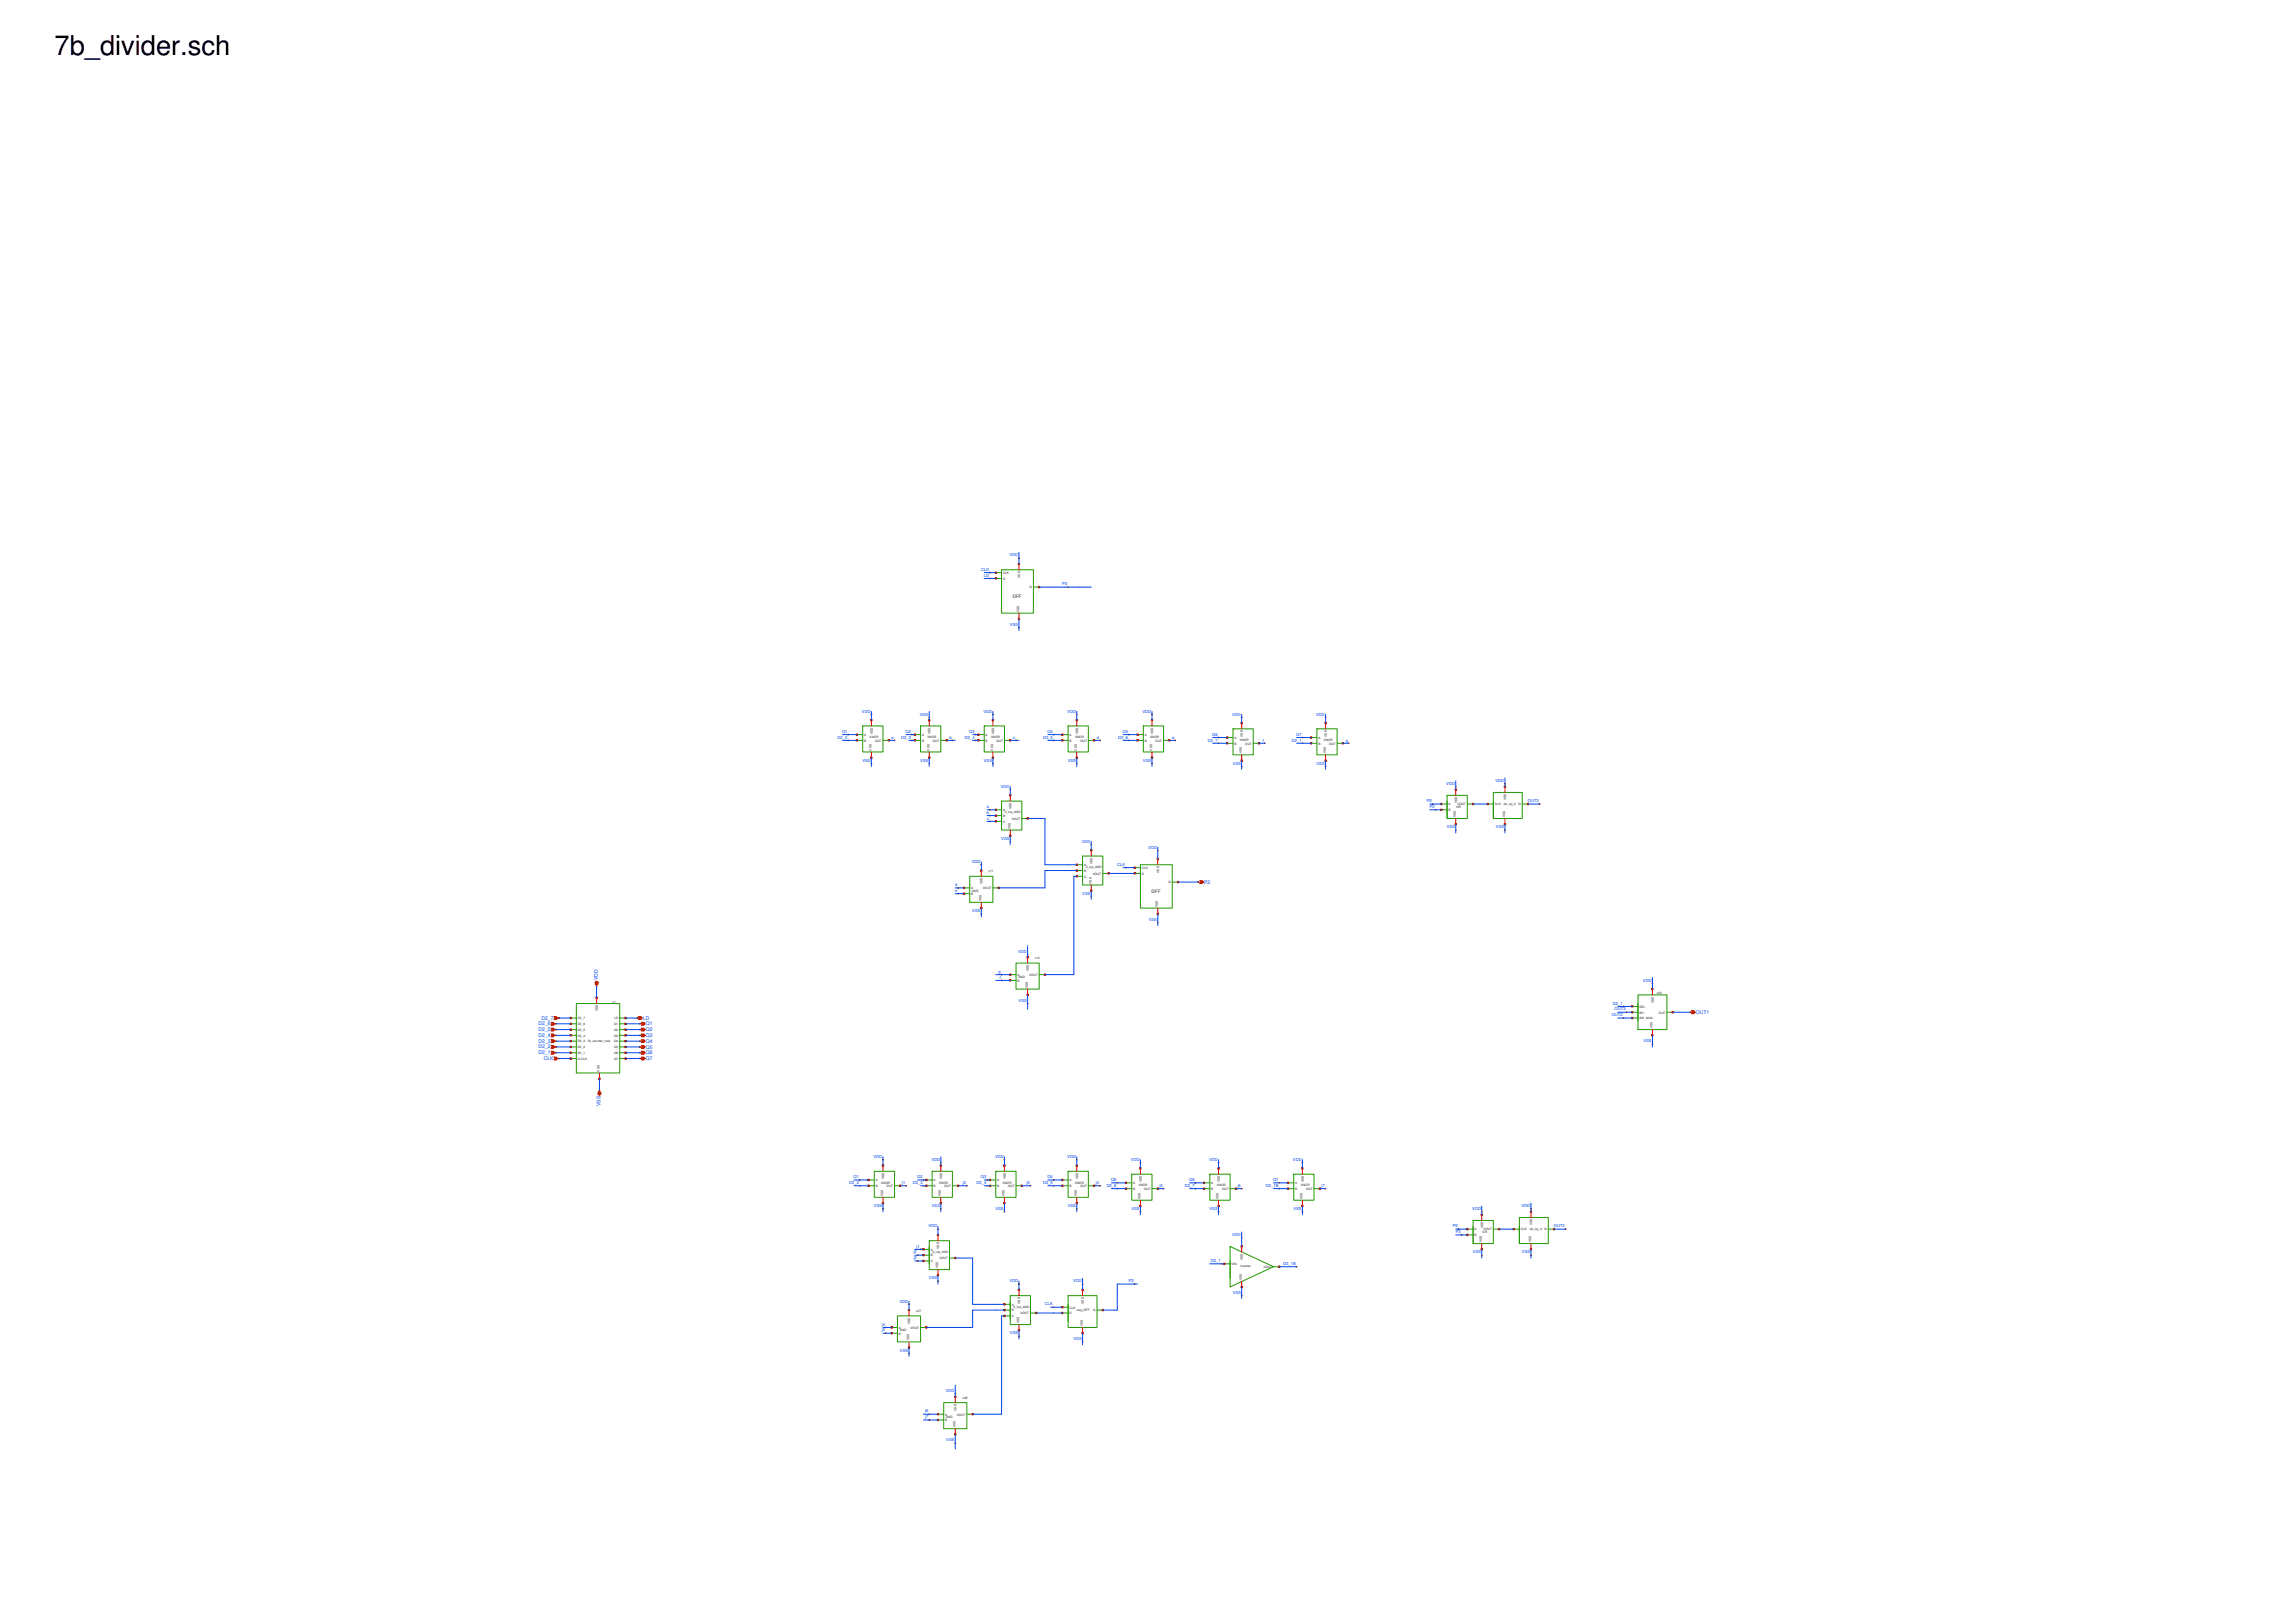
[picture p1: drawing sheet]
<svg xmlns="http://www.w3.org/2000/svg" width="297mm" height="210mm" viewBox="0 0 297 210" stroke-linecap="round" stroke-linejoin="round" font-family="sans-serif">
<defs><g id="words">
<text font-size="3.5" x="7.1" y="7.1">7b_divider.sch</text>
<g font-size=".7" fill="#0044ed">
<text x="155.8" y="114.4">P2</text>
<text x="70.1" y="131.9">D2_7</text>
<text x="77.4" y="126.9" transform="rotate(-90 77.4 126.9)">VDD</text>
<text x="83.2" y="131.9">LD</text>
<text x="219.4" y="131.2">OUT1</text>
<text x="69.7" y="136.4">D2_1</text>
<text x="69.7" y="135.7">D2_2</text>
<text x="69.7" y="134.9">D2_3</text>
<text x="69.7" y="134.2">D2_4</text>
<text x="69.7" y="133.4">D2_5</text>
<text x="69.7" y="132.7">D2_6</text>
<text x="70.3" y="137.2">CLK</text>
<text x="83.5" y="132.7">Q1</text>
<text x="83.5" y="133.4">Q2</text>
<text x="83.5" y="134.2">Q3</text>
<text x="83.5" y="134.9">Q4</text>
<text x="83.5" y="135.7">Q5</text>
<text x="83.5" y="136.4">Q6</text>
<text x="83.5" y="137.2">Q7</text>
<text x="77.7" y="143.2" transform="rotate(-90 77.7 143.2)">VSS</text>
</g>
<g font-size=".6" fill="#222">
<text x="131" y="77.4">DFF</text>
<text x="149" y="115.5">DFF</text>
</g>
<g font-size=".5" fill="#0044ed">
<text x="126.9" y="73.9">CLK</text>
<text x="127.3" y="74.6">LD</text>
<text x="130.6" y="72">VDD</text>
<text x="137.4" y="75.8">P0</text>
<text x="130.7" y="81">VSS</text>
<text x="108.4" y="95.6">D2_2</text>
<text x="108.9" y="94.8">Q1</text>
<text x="111.5" y="92.2">VDD</text>
<text x="115.3" y="95.6">a</text>
<text x="116.6" y="95.6">D2_3</text>
<text x="117.2" y="94.8">Q2</text>
<text x="119" y="92.6">VDD</text>
<text x="122.8" y="95.6">b</text>
<text x="124.8" y="95.6">D2_4</text>
<text x="125.4" y="94.8">Q3</text>
<text x="127.2" y="92.2">VDD</text>
<text x="131.1" y="95.6">c</text>
<text x="134.9" y="95.6">D2_5</text>
<text x="135.5" y="94.8">Q4</text>
<text x="138.1" y="92.2">VDD</text>
<text x="141.9" y="95.6">d</text>
<text x="144.7" y="95.6">D2_6</text>
<text x="145.2" y="94.8">Q5</text>
<text x="147.8" y="92.2">VDD</text>
<text x="151.6" y="95.6">e</text>
<text x="156.3" y="96">D2_7</text>
<text x="156.8" y="95.2">Q6</text>
<text x="159.4" y="92.6">VDD</text>
<text x="163.4" y="96">f</text>
<text x="167.1" y="96">D2_1</text>
<text x="167.7" y="95.2">Q7</text>
<text x="170.3" y="92.6">VDD</text>
<text x="174.1" y="96">g</text>
<text x="111.6" y="98.6">VSS</text>
<text x="119.1" y="98.6">VSS</text>
<text x="127.3" y="98.6">VSS</text>
<text x="129.5" y="101.9">VDD</text>
<text x="138.1" y="98.6">VSS</text>
<text x="147.9" y="98.6">VSS</text>
<text x="159.5" y="99">VSS</text>
<text x="170.3" y="99">VSS</text>
<text x="187.1" y="101.6">VDD</text>
<text x="193.5" y="101.2">VDD</text>
<text x="127.7" y="104.6">a</text>
<text x="127.7" y="105.3">b</text>
<text x="127.7" y="106.1">c</text>
<text x="184.6" y="103.8">P0</text>
<text x="185" y="104.6">P2</text>
<text x="187.2" y="107.2">VSS</text>
<text x="193.5" y="107.2">VSS</text>
<text x="197.7" y="103.8">OUT3</text>
<text x="125.7" y="111.7">VDD</text>
<text x="129.5" y="108.7">VSS</text>
<text x="140" y="109.1">VDD</text>
<text x="144.5" y="112.1">CLK</text>
<text x="148.6" y="109.8">VDD</text>
<text x="123.6" y="114.7">d</text>
<text x="123.6" y="115.4">e</text>
<text x="125.8" y="118">VSS</text>
<text x="140" y="115.8">VSS</text>
<text x="148.6" y="119.2">VSS</text>
<text x="129.2" y="125.9">g</text>
<text x="131.7" y="123.3">VDD</text>
<text x="129.3" y="126.6">f</text>
<text x="131.8" y="129.6">VSS</text>
<text x="208.5" y="131.5">OUT2</text>
<text x="208.7" y="130">D2_1</text>
<text x="208.9" y="130.8">OUT3</text>
<text x="212.6" y="127">VDD</text>
<text x="212.6" y="134.9">VSS</text>
<text x="113" y="149.9">VDD</text>
<text x="128.7" y="149.9">VDD</text>
<text x="138.1" y="149.9">VDD</text>
<text x="109.9" y="153.2">D2_2</text>
<text x="110.4" y="152.5">Q1</text>
<text x="116.7" y="153.2">j1</text>
<text x="118.1" y="153.2">D2_3</text>
<text x="118.7" y="152.5">Q2</text>
<text x="120.5" y="150.2">VDD</text>
<text x="124.6" y="153.2">j2</text>
<text x="126.3" y="153.2">D2_4</text>
<text x="126.9" y="152.5">Q3</text>
<text x="132.8" y="153.2">j3</text>
<text x="134.9" y="153.2">D2_5</text>
<text x="135.5" y="152.5">Q4</text>
<text x="141.8" y="153.2">j4</text>
<text x="143.2" y="153.6">D2_6</text>
<text x="143.7" y="152.8">Q5</text>
<text x="146.3" y="150.2">VDD</text>
<text x="150" y="153.6">j5</text>
<text x="153.3" y="153.6">D2_7</text>
<text x="153.8" y="152.8">Q6</text>
<text x="156.4" y="150.2">VDD</text>
<text x="160.1" y="153.6">j6</text>
<text x="163.8" y="153.6">D2_1B</text>
<text x="164.7" y="152.8">Q7</text>
<text x="167.3" y="150.2">VDD</text>
<text x="171" y="153.6">j7</text>
<text x="113.1" y="156.2">VSS</text>
<text x="118.6" y="161.5">j1</text>
<text x="120.1" y="158.8">VDD</text>
<text x="120.6" y="156.2">VSS</text>
<text x="128.8" y="156.6">VSS</text>
<text x="138.1" y="156.2">VSS</text>
<text x="146.4" y="156.6">VSS</text>
<text x="156.5" y="156.6">VSS</text>
<text x="159.4" y="160">VDD</text>
<text x="167.3" y="156.6">VSS</text>
<text x="188" y="158.8">P0</text>
<text x="188.3" y="159.6">P3</text>
<text x="190.5" y="156.6">VDD</text>
<text x="196.8" y="156.2">VDD</text>
<text x="201" y="158.8">OUT2</text>
<text x="118.2" y="162.2">j2</text>
<text x="118.2" y="163">j3</text>
<text x="120.2" y="165.6">VSS</text>
<text x="130.6" y="165.9">VDD</text>
<text x="138.8" y="165.9">VDD</text>
<text x="146" y="165.9">P3</text>
<text x="156.6" y="163.3">D2_1</text>
<text x="159.5" y="167.4">VSS</text>
<text x="166" y="163.7">D2_1B</text>
<text x="190.5" y="162.2">VSS</text>
<text x="196.9" y="162.2">VSS</text>
<text x="114.1" y="171.6">j4</text>
<text x="114.1" y="172.3">j5</text>
<text x="116.4" y="168.6">VDD</text>
<text x="130.7" y="172.7">VSS</text>
<text x="135.2" y="168.9">CLK</text>
<text x="138.9" y="173.4">VSS</text>
<text x="116.4" y="174.9">VSS</text>
<text x="119.7" y="182.8">j6</text>
<text x="119.7" y="183.5">j7</text>
<text x="122.4" y="180.2">VDD</text>
<text x="122.4" y="186.5">VSS</text>
</g>
<g font-size=".4" fill="#222">
<text x="129.8" y="75">D</text>
<text x="129.8" y="74.3">CLK</text>
<text x="132" y="74.8" transform="rotate(-90 132 74.8)">VDD</text>
<text x="133.2" y="76.2">Q</text>
<text x="131.8" y="79.2" transform="rotate(-90 131.8 79.2)">VSS</text>
<text x="111.8" y="95.2">A</text>
<text x="111.8" y="96">B</text>
<text x="112.5" y="95.5">XNOR</text>
<text x="112.9" y="95" transform="rotate(-90 112.9 95)">VDD</text>
<text x="113.2" y="96">OUT</text>
<text x="119.3" y="96">B</text>
<text x="119.3" y="95.2">A</text>
<text x="120" y="95.5">XNOR</text>
<text x="120.4" y="95" transform="rotate(-90 120.4 95)">VDD</text>
<text x="120.7" y="96">OUT</text>
<text x="127.5" y="96">B</text>
<text x="127.5" y="95.2">A</text>
<text x="128.2" y="95.5">XNOR</text>
<text x="128.6" y="95" transform="rotate(-90 128.6 95)">VDD</text>
<text x="128.9" y="96">OUT</text>
<text x="138.4" y="95.2">A</text>
<text x="138.4" y="96">B</text>
<text x="139.1" y="95.5">XNOR</text>
<text x="139.5" y="95" transform="rotate(-90 139.5 95)">VDD</text>
<text x="139.8" y="96">OUT</text>
<text x="148.1" y="96">B</text>
<text x="148.1" y="95.2">A</text>
<text x="148.8" y="95.5">XNOR</text>
<text x="149.2" y="95" transform="rotate(-90 149.2 95)">VDD</text>
<text x="149.5" y="96">OUT</text>
<text x="159.7" y="95.6">A</text>
<text x="160.4" y="95.9">XNOR</text>
<text x="160.8" y="95.3" transform="rotate(-90 160.8 95.3)">VDD</text>
<text x="170.6" y="95.6">A</text>
<text x="171.3" y="95.9">XNOR</text>
<text x="171.7" y="95.3" transform="rotate(-90 171.7 95.3)">VDD</text>
<text x="112.7" y="97.1" transform="rotate(-90 112.7 97.1)">VSS</text>
<text x="120.2" y="97.1" transform="rotate(-90 120.2 97.1)">VSS</text>
<text x="128.5" y="97.1" transform="rotate(-90 128.5 97.1)">VSS</text>
<text x="139.3" y="97.1" transform="rotate(-90 139.3 97.1)">VSS</text>
<text x="149.1" y="97.1" transform="rotate(-90 149.1 97.1)">VSS</text>
<text x="159.7" y="96.4">B</text>
<text x="160.7" y="97.5" transform="rotate(-90 160.7 97.5)">VSS</text>
<text x="161.1" y="96.4">OUT</text>
<text x="170.6" y="96.4">B</text>
<text x="171.5" y="97.5" transform="rotate(-90 171.5 97.5)">VSS</text>
<text x="172" y="96.4">OUT</text>
<text x="129.8" y="105">A</text>
<text x="129.8" y="105.7">B</text>
<text x="129.8" y="106.5">C</text>
<text x="130" y="105.3">3_inp_AND</text>
<text x="130.7" y="107.2" transform="rotate(-90 130.7 107.2)">VSS</text>
<text x="130.9" y="104.7" transform="rotate(-90 130.9 104.7)">VDD</text>
<text x="130.9" y="106.1">VOUT</text>
<text x="187.4" y="104.2">A</text>
<text x="187.4" y="105">B</text>
<text x="188.3" y="105.7" transform="rotate(-90 188.3 105.7)">VSS</text>
<text x="188.4" y="104.5">OR</text>
<text x="188.5" y="103.9" transform="rotate(-90 188.5 103.9)">VDD</text>
<text x="188.5" y="104.2">VOUT</text>
<text x="193.4" y="104.2">CLK</text>
<text x="194.5" y="104.1">div_by_2</text>
<text x="194.7" y="105.7" transform="rotate(-90 194.7 105.7)">VSS</text>
<text x="194.9" y="103.6" transform="rotate(-90 194.9 103.6)">VDD</text>
<text x="196.4" y="104.2">Q</text>
<text x="127.9" y="112.9">x11</text>
<text x="140.2" y="112.1">A</text>
<text x="140.2" y="112.8">B</text>
<text x="140.2" y="113.6">C</text>
<text x="140.5" y="112.4">3_inp_AND</text>
<text x="141.3" y="111.8" transform="rotate(-90 141.3 111.8)">VDD</text>
<text x="141.4" y="113.2">VOUT</text>
<text x="147.7" y="113.2">D</text>
<text x="147.7" y="112.5">CLK</text>
<text x="150" y="112.9" transform="rotate(-90 150 112.9)">VDD</text>
<text x="125.6" y="115.1">A</text>
<text x="125.6" y="115.8">B</text>
<text x="125.8" y="115.4">AND</text>
<text x="127" y="116.6" transform="rotate(-90 127 116.6)">VSS</text>
<text x="127.1" y="114.4" transform="rotate(-90 127.1 114.4)">VDD</text>
<text x="127.2" y="115.1">VOUT</text>
<text x="141.2" y="114.3" transform="rotate(-90 141.2 114.3)">VSS</text>
<text x="149.8" y="117.3" transform="rotate(-90 149.8 117.3)">VSS</text>
<text x="151.2" y="114.3">Q</text>
<text x="133.1" y="125.7" transform="rotate(-90 133.1 125.7)">VDD</text>
<text x="133.9" y="124.1">x12</text>
<text x="74.7" y="131.9">D2_7</text>
<text x="77.4" y="130.9" transform="rotate(-90 77.4 130.9)">VDD</text>
<text x="79.2" y="129.7">x1</text>
<text x="79.5" y="131.9">LD</text>
<text x="131.6" y="126.3">A</text>
<text x="131.6" y="127">B</text>
<text x="131.8" y="126.6">AND</text>
<text x="133" y="127.8" transform="rotate(-90 133 127.8)">VSS</text>
<text x="133.2" y="126.3">VOUT</text>
<text x="212.1" y="130.4">SEL</text>
<text x="212.1" y="131.2">IN1</text>
<text x="212.1" y="131.9">IN2 MUX</text>
<text x="214" y="129.8" transform="rotate(-90 214 129.8)">VDD</text>
<text x="214.3" y="128.6">x32</text>
<text x="214.6" y="131.2">OUT</text>
<text x="74.7" y="132.7">D2_6</text>
<text x="74.7" y="134.9">D2_3</text>
<text x="74.7" y="133.4">D2_5</text>
<text x="74.7" y="135.7">D2_2</text>
<text x="74.7" y="134.2">D2_4</text>
<text x="74.7" y="136.4">D2_1</text>
<text x="74.7" y="137.2">G-CLK</text>
<text x="76" y="134.8">7b_counter_new</text>
<text x="79.5" y="136.4">Q6</text>
<text x="79.5" y="134.9">Q4</text>
<text x="79.5" y="133.4">Q2</text>
<text x="79.5" y="135.7">Q5</text>
<text x="79.5" y="132.7">Q1</text>
<text x="79.5" y="134.2">Q3</text>
<text x="79.5" y="137.2">Q7</text>
<text x="213.8" y="133.1" transform="rotate(-90 213.8 133.1)">VSS</text>
<text x="77.6" y="138.7" transform="rotate(-90 77.6 138.7)">VSS</text>
<text x="113.3" y="152.9">A</text>
<text x="113.3" y="153.6">B</text>
<text x="114" y="153.2">XNOR</text>
<text x="114.2" y="154.8" transform="rotate(-90 114.2 154.8)">VSS</text>
<text x="114.4" y="152.6" transform="rotate(-90 114.4 152.6)">VDD</text>
<text x="114.7" y="153.6">OUT</text>
<text x="120.8" y="152.9">A</text>
<text x="120.8" y="153.6">B</text>
<text x="121.5" y="153.2">XNOR</text>
<text x="121.7" y="154.8" transform="rotate(-90 121.7 154.8)">VSS</text>
<text x="121.9" y="152.6" transform="rotate(-90 121.9 152.6)">VDD</text>
<text x="122.2" y="153.6">OUT</text>
<text x="129" y="152.9">A</text>
<text x="129" y="153.6">B</text>
<text x="129.7" y="153.2">XNOR</text>
<text x="130" y="154.8" transform="rotate(-90 130 154.8)">VSS</text>
<text x="130.1" y="152.6" transform="rotate(-90 130.1 152.6)">VDD</text>
<text x="130.4" y="153.6">OUT</text>
<text x="138.4" y="152.9">A</text>
<text x="138.4" y="153.6">B</text>
<text x="139.1" y="153.2">XNOR</text>
<text x="139.3" y="154.8" transform="rotate(-90 139.3 154.8)">VSS</text>
<text x="139.5" y="152.6" transform="rotate(-90 139.5 152.6)">VDD</text>
<text x="139.8" y="153.6">OUT</text>
<text x="146.6" y="153.2">A</text>
<text x="146.6" y="154">B</text>
<text x="147.3" y="153.5">XNOR</text>
<text x="147.6" y="155.1" transform="rotate(-90 147.6 155.1)">VSS</text>
<text x="147.7" y="153" transform="rotate(-90 147.7 153)">VDD</text>
<text x="148" y="154">OUT</text>
<text x="156.7" y="153.2">A</text>
<text x="156.7" y="154">B</text>
<text x="157.4" y="153.5">XNOR</text>
<text x="157.7" y="155.1" transform="rotate(-90 157.7 155.1)">VSS</text>
<text x="157.8" y="153" transform="rotate(-90 157.8 153)">VDD</text>
<text x="158.1" y="154">OUT</text>
<text x="167.6" y="153.2">A</text>
<text x="167.6" y="154">B</text>
<text x="168.3" y="153.5">XNOR</text>
<text x="168.5" y="155.1" transform="rotate(-90 168.5 155.1)">VSS</text>
<text x="168.7" y="153" transform="rotate(-90 168.7 153)">VDD</text>
<text x="169" y="154">OUT</text>
<text x="120.4" y="161.9">A</text>
<text x="121.5" y="161.6" transform="rotate(-90 121.5 161.6)">VDD</text>
<text x="190.8" y="159.2">A</text>
<text x="190.8" y="160">B</text>
<text x="191.7" y="160.7" transform="rotate(-90 191.7 160.7)">VSS</text>
<text x="191.8" y="159.5">OR</text>
<text x="191.9" y="159" transform="rotate(-90 191.9 159)">VDD</text>
<text x="191.9" y="159.2">VOUT</text>
<text x="196.8" y="159.2">CLK</text>
<text x="197.9" y="159.2">div_by_2</text>
<text x="198.1" y="160.7" transform="rotate(-90 198.1 160.7)">VSS</text>
<text x="198.2" y="158.6" transform="rotate(-90 198.2 158.6)">VDD</text>
<text x="199.8" y="159.2">Q</text>
<text x="120.4" y="162.6">B</text>
<text x="120.4" y="163.3">C</text>
<text x="120.6" y="162.2">3_inp_AND</text>
<text x="121.4" y="164.1" transform="rotate(-90 121.4 164.1)">VSS</text>
<text x="121.6" y="163">VOUT</text>
<text x="159.3" y="163.7">VIN</text>
<text x="160.5" y="164">inverter</text>
<text x="160.7" y="165.6" transform="rotate(-90 160.7 165.6)">VSS</text>
<text x="160.8" y="163.1" transform="rotate(-90 160.8 163.1)">VDD</text>
<text x="163.5" y="164.1">VOUT</text>
<text x="116.3" y="172">A</text>
<text x="116.3" y="172.7">B</text>
<text x="116.4" y="172.3">AND</text>
<text x="117.6" y="173.5" transform="rotate(-90 117.6 173.5)">VSS</text>
<text x="117.8" y="171.3" transform="rotate(-90 117.8 171.3)">VDD</text>
<text x="117.8" y="172">VOUT</text>
<text x="118.5" y="169.8">x27</text>
<text x="130.9" y="169">A</text>
<text x="130.9" y="169.7">B</text>
<text x="130.9" y="170.5">C</text>
<text x="131.1" y="169.3">3_inp_AND</text>
<text x="131.8" y="171.2" transform="rotate(-90 131.8 171.2)">VSS</text>
<text x="132" y="168.7" transform="rotate(-90 132 168.7)">VDD</text>
<text x="132" y="170.1">VOUT</text>
<text x="138.4" y="170.1">D</text>
<text x="138.4" y="169.3">CLK</text>
<text x="139.3" y="169.6">neg_DFF</text>
<text x="140.1" y="171.6" transform="rotate(-90 140.1 171.6)">VSS</text>
<text x="140.2" y="168.7" transform="rotate(-90 140.2 168.7)">VDD</text>
<text x="141.4" y="169.7">Q</text>
<text x="122.3" y="183.2">A</text>
<text x="122.3" y="183.9">B</text>
<text x="122.4" y="183.5">AND</text>
<text x="123.6" y="184.7" transform="rotate(-90 123.6 184.7)">VSS</text>
<text x="123.8" y="182.5" transform="rotate(-90 123.8 182.5)">VDD</text>
<text x="123.8" y="183.2">VOUT</text>
<text x="124.5" y="181">x28</text>
</g>
</g></defs>
<g fill="none" stroke="#229800" stroke-width=".13">
<path d="M128.8 74.1h.8M128.8 74.9h.8M129.6 73.7h4.1v5.6h-4.1zM133.7 76h.7M110.9 95.1h.7M110.9 95.8h.7M111.6 93.9h2.6v3.4h-2.6zM114.2 95.8h.8M118.3 95.1h.8M118.3 95.8h.8M119.1 93.9h2.6v3.4h-2.6zM121.7 95.8h.8"/>
<path d="M126.6 95.1h.7M126.6 95.8h.7M127.3 93.9h2.6v3.4h-2.6zM129.9 95.8h.8M137.4 95.1h.8M137.4 95.8h.8M138.2 93.9h2.6v3.4h-2.6zM140.8 95.8h.8M147.2 95.1h.7M147.2 95.8h.7M147.9 93.9h2.6v3.4h-2.6zM150.5 95.8h.8"/>
<path d="M158.8 95.4h.7M158.8 96.2h.7M159.5 94.3h2.6v3.4h-2.6zM162.1 96.2h.8M169.6 95.4h.8M169.6 96.2h.8M170.4 94.3h2.6v3.4h-2.6zM173 96.2h.7M124.7 114.9h.8M124.7 115.6h.8M125.5 113.4h3v3.4h-3zM128.5 114.9h.7"/>
<path d="M128.8 104.8h.8M128.8 105.5h.8M128.8 106.3h.8M129.6 103.7h2.6v3.7h-2.6zM129.6 104.4v2.3M132.2 105.9h.7M139.3 111.9h.8M139.3 112.7h.8M139.3 113.4h.8M140.1 110.8h2.6v3.7h-2.6zM140.1 111.5v2.3M142.7 113h.7"/>
<path d="M146.8 113h.7M146.8 112.3h.7M147.5 111.9h4.2v5.6h-4.2zM151.7 114.2h.7M186.5 104.8h.7M186.5 104h.7M187.2 102.9h2.6v3h-2.6zM187.2 103.7v2.2M189.8 104h.8M192.4 104h.8M193.2 102.6h3.7v3.3h-3.7zM193.2 103.7v2.2"/>
<path d="M196.9 104h.8M73.8 131.7h.8M73.8 136.2h.8M73.8 134.7h.8M73.8 133.2h.8M73.8 135.5h.8M73.8 132.5h.8M73.8 134h.8M73.8 137h.8M74.6 129.9h5.6v9h-5.6zM80.2 131.7h.7M80.2 136.2h.7"/>
<path d="M80.2 134.7h.7M80.2 133.2h.7M80.2 135.5h.7M80.2 132.5h.7M80.2 134h.7M80.2 137h.7M130.7 126.1h.7M130.7 126.9h.7M131.4 124.6h3v3.4h-3zM134.4 126.1h.8M211.2 131.7h.7M211.2 130.2h.7"/>
<path d="M211.2 131h.7M211.9 128.7h3.8v4.5h-3.8zM211.9 129.9v2.2M215.7 131h.7M112.4 152.7h.7M112.4 153.4h.7M113.1 151.6h2.6v3.3h-2.6zM115.7 153.4h.8M119.8 152.7h.8M119.8 153.4h.8M120.6 151.6h2.6v3.3h-2.6zM123.2 153.4h.8"/>
<path d="M128.1 152.7h.7M128.1 153.4h.7M128.8 151.6h2.6v3.3h-2.6zM131.4 153.4h.8M137.4 152.7h.8M137.4 153.4h.8M138.2 151.6h2.6v3.3h-2.6zM140.8 153.4h.8M145.7 153.1h.7M145.7 153.8h.7M146.4 152h2.6v3.3h-2.6zM149 153.8h.8"/>
<path d="M155.8 153.1h.7M155.8 153.8h.7M156.5 152h2.6v3.3h-2.6zM159.1 153.8h.8M166.6 153.1h.8M166.6 153.8h.8M167.4 152h2.6v3.3h-2.6zM170 153.8h.7M189.8 159.1h.8M189.8 159.8h.8M190.6 157.9h2.6v3h-2.6zM190.6 158.7v2.2"/>
<path d="M193.2 159.1h.7M195.8 159.1h.8M196.6 157.6h3.7v3.3h-3.7zM196.6 158.7v2.2M200.3 159.1h.8M115.4 171.8h.7M115.4 172.5h.7M116.1 170.3h3v3.4h-3zM119.1 171.8h.7M119.5 161.7h.7M119.5 162.4h.7M119.5 163.2h.7"/>
<path d="M120.2 160.6h2.6v3.7h-2.6zM120.2 161.3v2.3M122.8 162.8h.8M129.9 168.8h.8M129.9 169.5h.8M129.9 170.3h.8M130.7 167.7h2.6v3.7h-2.6zM130.7 168.4v2.3M133.3 169.9h.8M137.4 169.9h.8M137.4 169.2h.8M138.2 167.7h3.7v4.1h-3.7z"/>
<path d="M138.2 168.8v2.2M141.9 169.5h.8M158.4 163.6h.7M159.1 161.3l5.7 2.6-5.7 2.6zM159.1 163.2v2.2M164.8 163.9h.7M121.3 183h.8M121.3 183.8h.8M122.1 181.5h3v3.4h-3zM125.1 183h.7"/>
</g>
<path d="M77.2 127.5v.1" fill="none" stroke="#ba2200" stroke-width=".13"/>
<path d="M77 127.1l.2-.1 .2 .1v.3l-.2 .1-.2-.1z" fill="#ba2200"/>
<path d="M77 127.1l.2-.1 .2 .1v.3l-.2 .1-.2-.1zM77.1 127.6h.1v.1h-.1z" fill="none" stroke="#ba2200" stroke-width=".13"/>
<path d="M77.1 127.6h.1v.1h-.1z" fill="#ba2200"/>
<path d="M77.6 141.1v.1" fill="none" stroke="#ba2200" stroke-width=".13"/>
<path d="M77.4 141.4l.2-.2 .1 .2v.2l-.1 .2-.2-.2z" fill="#ba2200"/>
<path d="M77.4 141.4l.2-.2 .1 .2v.2l-.1 .2-.2-.2zM77.5 141.1h.1h-.1z" fill="none" stroke="#ba2200" stroke-width=".13"/>
<path d="M77.5 141.1h.1h-.1z" fill="#ba2200"/>
<path d="M71.8 136.2h.1" fill="none" stroke="#ba2200" stroke-width=".13"/>
<path d="M71.3 136h.3l.2 .2-.2 .2h-.3l.1-.2z" fill="#ba2200"/>
<path d="M71.3 136h.3l.2 .2-.2 .2h-.3l.1-.2zM71.9 136.2h.1v.1h-.1z" fill="none" stroke="#ba2200" stroke-width=".13"/>
<path d="M71.9 136.2h.1v.1h-.1z" fill="#ba2200"/>
<path d="M72.1 137h.2" fill="none" stroke="#ba2200" stroke-width=".13"/>
<path d="M71.7 136.8h.3l.1 .2-.1 .2h-.3l.1-.2z" fill="#ba2200"/>
<path d="M71.7 136.8h.3l.1 .2-.1 .2h-.3l.1-.2zM72.3 136.9h.1v.1h-.1z" fill="none" stroke="#ba2200" stroke-width=".13"/>
<path d="M72.3 136.9h.1v.1h-.1z" fill="#ba2200"/>
<path d="M71.8 135.5h.1" fill="none" stroke="#ba2200" stroke-width=".13"/>
<path d="M71.3 135.3h.3l.2 .2-.2 .2h-.3l.1-.2z" fill="#ba2200"/>
<path d="M71.3 135.3h.3l.2 .2-.2 .2h-.3l.1-.2zM71.9 135.4h.1v.1h-.1z" fill="none" stroke="#ba2200" stroke-width=".13"/>
<path d="M71.9 135.4h.1v.1h-.1z" fill="#ba2200"/>
<path d="M71.8 134.7h.1" fill="none" stroke="#ba2200" stroke-width=".13"/>
<path d="M71.3 134.5h.3l.2 .2-.2 .2h-.3l.1-.2z" fill="#ba2200"/>
<path d="M71.3 134.5h.3l.2 .2-.2 .2h-.3l.1-.2zM71.9 134.7h.1v.1h-.1z" fill="none" stroke="#ba2200" stroke-width=".13"/>
<path d="M71.9 134.7h.1v.1h-.1z" fill="#ba2200"/>
<path d="M71.8 134h.1" fill="none" stroke="#ba2200" stroke-width=".13"/>
<path d="M71.3 133.8h.3l.2 .2-.2 .2h-.3l.1-.2z" fill="#ba2200"/>
<path d="M71.3 133.8h.3l.2 .2-.2 .2h-.3l.1-.2zM71.9 133.9h.1v.1h-.1z" fill="none" stroke="#ba2200" stroke-width=".13"/>
<path d="M71.9 133.9h.1v.1h-.1z" fill="#ba2200"/>
<path d="M71.8 133.2h.1" fill="none" stroke="#ba2200" stroke-width=".13"/>
<path d="M71.3 133.1h.3l.2 .1-.2 .2h-.3l.1-.2z" fill="#ba2200"/>
<path d="M71.3 133.1h.3l.2 .1-.2 .2h-.3l.1-.2zM71.9 133.2h.1v.1h-.1z" fill="none" stroke="#ba2200" stroke-width=".13"/>
<path d="M71.9 133.2h.1v.1h-.1z" fill="#ba2200"/>
<path d="M71.8 132.5h.1" fill="none" stroke="#ba2200" stroke-width=".13"/>
<path d="M71.3 132.3h.3l.2 .2-.2 .2h-.3l.1-.2z" fill="#ba2200"/>
<path d="M71.3 132.3h.3l.2 .2-.2 .2h-.3l.1-.2zM71.9 132.4h.1v.1h-.1z" fill="none" stroke="#ba2200" stroke-width=".13"/>
<path d="M71.9 132.4h.1v.1h-.1z" fill="#ba2200"/>
<path d="M72.1 131.7h.2" fill="none" stroke="#ba2200" stroke-width=".13"/>
<path d="M71.7 131.6h.3l.1 .1-.1 .2h-.3l.1-.2z" fill="#ba2200"/>
<path d="M71.7 131.6h.3l.1 .1-.1 .2h-.3l.1-.2zM72.3 131.7h.1v.1h-.1z" fill="none" stroke="#ba2200" stroke-width=".13"/>
<path d="M72.3 131.7h.1v.1h-.1z" fill="#ba2200"/>
<path d="M82.4 131.7h.3" fill="none" stroke="#ba2200" stroke-width=".13"/>
<path d="M82.6 131.6h.3l.2 .1-.2 .2h-.3l.1-.2z" fill="#ba2200"/>
<path d="M82.4 131.7h.1v.1h-.1zM82.6 131.6h.3l.2 .1-.2 .2h-.3l.1-.2z" fill="none" stroke="#ba2200" stroke-width=".13"/>
<path d="M82.4 131.7h.1v.1h-.1z" fill="#ba2200"/>
<path d="M82.8 132.5h.3" fill="none" stroke="#ba2200" stroke-width=".13"/>
<path d="M83 132.3h.3l.1 .2-.1 .2h-.3l.1-.2z" fill="#ba2200"/>
<path d="M82.7 132.4h.1v.1h-.1zM83 132.3h.3l.1 .2-.1 .2h-.3l.1-.2z" fill="none" stroke="#ba2200" stroke-width=".13"/>
<path d="M82.7 132.4h.1v.1h-.1z" fill="#ba2200"/>
<path d="M82.8 133.2h.3" fill="none" stroke="#ba2200" stroke-width=".13"/>
<path d="M83 133.1h.3l.1 .1-.1 .2h-.3l.1-.2z" fill="#ba2200"/>
<path d="M82.7 133.2h.1v.1h-.1zM83 133.1h.3l.1 .1-.1 .2h-.3l.1-.2z" fill="none" stroke="#ba2200" stroke-width=".13"/>
<path d="M82.7 133.2h.1v.1h-.1z" fill="#ba2200"/>
<path d="M82.8 134h.3" fill="none" stroke="#ba2200" stroke-width=".13"/>
<path d="M83 133.8h.3l.1 .2-.1 .2h-.3l.1-.2z" fill="#ba2200"/>
<path d="M82.7 133.9h.1v.1h-.1zM83 133.8h.3l.1 .2-.1 .2h-.3l.1-.2z" fill="none" stroke="#ba2200" stroke-width=".13"/>
<path d="M82.7 133.9h.1v.1h-.1z" fill="#ba2200"/>
<path d="M82.8 134.7h.3" fill="none" stroke="#ba2200" stroke-width=".13"/>
<path d="M83 134.5h.3l.1 .2-.1 .2h-.3l.1-.2z" fill="#ba2200"/>
<path d="M82.7 134.7h.1v.1h-.1zM83 134.5h.3l.1 .2-.1 .2h-.3l.1-.2z" fill="none" stroke="#ba2200" stroke-width=".13"/>
<path d="M82.7 134.7h.1v.1h-.1z" fill="#ba2200"/>
<path d="M82.8 135.5h.3" fill="none" stroke="#ba2200" stroke-width=".13"/>
<path d="M83 135.3h.3l.1 .2-.1 .2h-.3l.1-.2z" fill="#ba2200"/>
<path d="M82.7 135.4h.1v.1h-.1zM83 135.3h.3l.1 .2-.1 .2h-.3l.1-.2z" fill="none" stroke="#ba2200" stroke-width=".13"/>
<path d="M82.7 135.4h.1v.1h-.1z" fill="#ba2200"/>
<path d="M82.8 136.2h.3" fill="none" stroke="#ba2200" stroke-width=".13"/>
<path d="M83 136h.3l.1 .2-.1 .2h-.3l.1-.2z" fill="#ba2200"/>
<path d="M82.7 136.2h.1v.1h-.1zM83 136h.3l.1 .2-.1 .2h-.3l.1-.2z" fill="none" stroke="#ba2200" stroke-width=".13"/>
<path d="M82.7 136.2h.1v.1h-.1z" fill="#ba2200"/>
<path d="M82.8 137h.3" fill="none" stroke="#ba2200" stroke-width=".13"/>
<path d="M83 136.8h.3l.1 .2-.1 .2h-.3l.1-.2z" fill="#ba2200"/>
<path d="M82.7 136.9h.1v.1h-.1zM83 136.8h.3l.1 .2-.1 .2h-.3l.1-.2z" fill="none" stroke="#ba2200" stroke-width=".13"/>
<path d="M82.7 136.9h.1v.1h-.1z" fill="#ba2200"/>
<path d="M120.1 93.1h.2v.2h-.2z" fill="none" stroke="#ba2200" stroke-width=".13"/>
<path d="M120.1 93.1h.2v.2h-.2z" fill="#ba2200"/>
<path d="M118.3 95h.1v.2h-.1z" fill="none" stroke="#ba2200" stroke-width=".13"/>
<path d="M118.3 95h.1v.2h-.1z" fill="#ba2200"/>
<path d="M122.4 95.7h.2v.2h-.2z" fill="none" stroke="#ba2200" stroke-width=".13"/>
<path d="M122.4 95.7h.2v.2h-.2z" fill="#ba2200"/>
<path d="M118.3 95.7h.1v.2h-.1z" fill="none" stroke="#ba2200" stroke-width=".13"/>
<path d="M118.3 95.7h.1v.2h-.1z" fill="#ba2200"/>
<path d="M120.1 98h.2v.2h-.2z" fill="none" stroke="#ba2200" stroke-width=".13"/>
<path d="M120.1 98h.2v.2h-.2z" fill="#ba2200"/>
<path d="M112.6 93.1h.2v.2h-.2z" fill="none" stroke="#ba2200" stroke-width=".13"/>
<path d="M112.6 93.1h.2v.2h-.2z" fill="#ba2200"/>
<path d="M110.8 95h.2v.2h-.2z" fill="none" stroke="#ba2200" stroke-width=".13"/>
<path d="M110.8 95h.2v.2h-.2z" fill="#ba2200"/>
<path d="M114.9 95.7h.2v.2h-.2z" fill="none" stroke="#ba2200" stroke-width=".13"/>
<path d="M114.9 95.7h.2v.2h-.2z" fill="#ba2200"/>
<path d="M110.8 95.7h.2v.2h-.2z" fill="none" stroke="#ba2200" stroke-width=".13"/>
<path d="M110.8 95.7h.2v.2h-.2z" fill="#ba2200"/>
<path d="M112.6 98h.2v.2h-.2z" fill="none" stroke="#ba2200" stroke-width=".13"/>
<path d="M112.6 98h.2v.2h-.2z" fill="#ba2200"/>
<path d="M128.4 93.1h.1v.2h-.1z" fill="none" stroke="#ba2200" stroke-width=".13"/>
<path d="M128.4 93.1h.1v.2h-.1z" fill="#ba2200"/>
<path d="M126.5 95h.2v.2h-.2z" fill="none" stroke="#ba2200" stroke-width=".13"/>
<path d="M126.5 95h.2v.2h-.2z" fill="#ba2200"/>
<path d="M130.6 95.7h.2v.2h-.2z" fill="none" stroke="#ba2200" stroke-width=".13"/>
<path d="M130.6 95.7h.2v.2h-.2z" fill="#ba2200"/>
<path d="M126.5 95.7h.2v.2h-.2z" fill="none" stroke="#ba2200" stroke-width=".13"/>
<path d="M126.5 95.7h.2v.2h-.2z" fill="#ba2200"/>
<path d="M128.4 98h.1v.2h-.1z" fill="none" stroke="#ba2200" stroke-width=".13"/>
<path d="M128.4 98h.1v.2h-.1z" fill="#ba2200"/>
<path d="M112.7 92.4h.1v.1h-.1z" fill="none" stroke="#ba2200" stroke-width=".13"/>
<path d="M112.7 92.4h.1v.1h-.1z" fill="#ba2200"/>
<path d="M120.2 92.8h.1v.1h-.1z" fill="none" stroke="#ba2200" stroke-width=".13"/>
<path d="M120.2 92.8h.1v.1h-.1z" fill="#ba2200"/>
<path d="M128.4 92.4h.1v.1h-.1z" fill="none" stroke="#ba2200" stroke-width=".13"/>
<path d="M128.4 92.4h.1v.1h-.1z" fill="#ba2200"/>
<path d="M112.7 98.8h.1v.1h-.1z" fill="none" stroke="#ba2200" stroke-width=".13"/>
<path d="M112.7 98.8h.1v.1h-.1z" fill="#ba2200"/>
<path d="M120.2 98.8h.1v.1h-.1z" fill="none" stroke="#ba2200" stroke-width=".13"/>
<path d="M120.2 98.8h.1v.1h-.1z" fill="#ba2200"/>
<path d="M130.7 108.9v.1z" fill="none" stroke="#ba2200" stroke-width=".13"/>
<path d="M130.7 108.9v.1z" fill="#ba2200"/>
<path d="M109.7 95h.1v.1h-.1z" fill="none" stroke="#ba2200" stroke-width=".13"/>
<path d="M109.7 95h.1v.1h-.1z" fill="#ba2200"/>
<path d="M117.9 95h.1v.1h-.1z" fill="none" stroke="#ba2200" stroke-width=".13"/>
<path d="M117.9 95h.1v.1h-.1z" fill="#ba2200"/>
<path d="M126.2 95h.1v.1h-.1z" fill="none" stroke="#ba2200" stroke-width=".13"/>
<path d="M126.2 95h.1v.1h-.1z" fill="#ba2200"/>
<path d="M126.2 95.8h.1v.1h-.1z" fill="none" stroke="#ba2200" stroke-width=".13"/>
<path d="M126.2 95.8h.1v.1h-.1z" fill="#ba2200"/>
<path d="M117.9 95.8h.1v.1h-.1z" fill="none" stroke="#ba2200" stroke-width=".13"/>
<path d="M117.9 95.8h.1v.1h-.1z" fill="#ba2200"/>
<path d="M109.7 95.8h.1v.1h-.1z" fill="none" stroke="#ba2200" stroke-width=".13"/>
<path d="M109.7 95.8h.1v.1h-.1z" fill="#ba2200"/>
<path d="M130.6 102.8h.2v.2h-.2z" fill="none" stroke="#ba2200" stroke-width=".13"/>
<path d="M130.6 102.8h.2v.2h-.2z" fill="#ba2200"/>
<path d="M132.9 105.8h.1v.2h-.1z" fill="none" stroke="#ba2200" stroke-width=".13"/>
<path d="M132.9 105.8h.1v.2h-.1z" fill="#ba2200"/>
<path d="M128.7 104.7h.2v.2h-.2z" fill="none" stroke="#ba2200" stroke-width=".13"/>
<path d="M128.7 104.7h.2v.2h-.2z" fill="#ba2200"/>
<path d="M128.7 105.5h.2v.1h-.2z" fill="none" stroke="#ba2200" stroke-width=".13"/>
<path d="M128.7 105.5h.2v.1h-.2z" fill="#ba2200"/>
<path d="M128.7 106.2h.2v.2h-.2z" fill="none" stroke="#ba2200" stroke-width=".13"/>
<path d="M128.7 106.2h.2v.2h-.2z" fill="#ba2200"/>
<path d="M130.6 108.1h.2v.2h-.2z" fill="none" stroke="#ba2200" stroke-width=".13"/>
<path d="M130.6 108.1h.2v.2h-.2z" fill="#ba2200"/>
<path d="M130.7 102.1v.1z" fill="none" stroke="#ba2200" stroke-width=".13"/>
<path d="M130.7 102.1v.1z" fill="#ba2200"/>
<path d="M115.7 95.8h.1v.1h-.1z" fill="none" stroke="#ba2200" stroke-width=".13"/>
<path d="M115.7 95.8h.1v.1h-.1z" fill="#ba2200"/>
<path d="M123.2 95.8h.1v.1h-.1z" fill="none" stroke="#ba2200" stroke-width=".13"/>
<path d="M123.2 95.8h.1v.1h-.1z" fill="#ba2200"/>
<path d="M131.4 95.8h.1v.1h-.1z" fill="none" stroke="#ba2200" stroke-width=".13"/>
<path d="M131.4 95.8h.1v.1h-.1z" fill="#ba2200"/>
<path d="M128 104.7h.1v.1h-.1z" fill="none" stroke="#ba2200" stroke-width=".13"/>
<path d="M128 104.7h.1v.1h-.1z" fill="#ba2200"/>
<path d="M155 114.2h.4" fill="none" stroke="#ba2200" stroke-width=".13"/>
<path d="M155.2 114h.3l.2 .2-.2 .1h-.3l.2-.1z" fill="#ba2200"/>
<path d="M155 114.1h.1v.1h-.1zM155.2 114h.3l.2 .2-.2 .1h-.3l.2-.1z" fill="none" stroke="#ba2200" stroke-width=".13"/>
<path d="M155 114.1h.1v.1h-.1z" fill="#ba2200"/>
<path d="M139.2 93.1h.2v.2h-.2z" fill="none" stroke="#ba2200" stroke-width=".13"/>
<path d="M139.2 93.1h.2v.2h-.2z" fill="#ba2200"/>
<path d="M137.3 95h.2v.2h-.2z" fill="none" stroke="#ba2200" stroke-width=".13"/>
<path d="M137.3 95h.2v.2h-.2z" fill="#ba2200"/>
<path d="M141.5 95.7h.1v.2h-.1z" fill="none" stroke="#ba2200" stroke-width=".13"/>
<path d="M141.5 95.7h.1v.2h-.1z" fill="#ba2200"/>
<path d="M137.3 95.7h.2v.2h-.2z" fill="none" stroke="#ba2200" stroke-width=".13"/>
<path d="M137.3 95.7h.2v.2h-.2z" fill="#ba2200"/>
<path d="M139.2 98h.2v.2h-.2z" fill="none" stroke="#ba2200" stroke-width=".13"/>
<path d="M139.2 98h.2v.2h-.2z" fill="#ba2200"/>
<path d="M139.3 92.4h.1v.1h-.1z" fill="none" stroke="#ba2200" stroke-width=".13"/>
<path d="M139.3 92.4h.1v.1h-.1z" fill="#ba2200"/>
<path d="M139.3 98.8h.1v.1h-.1z" fill="none" stroke="#ba2200" stroke-width=".13"/>
<path d="M139.3 98.8h.1v.1h-.1z" fill="#ba2200"/>
<path d="M136.3 95h.1v.1h-.1z" fill="none" stroke="#ba2200" stroke-width=".13"/>
<path d="M136.3 95h.1v.1h-.1z" fill="#ba2200"/>
<path d="M136.3 95.8h.1v.1h-.1z" fill="none" stroke="#ba2200" stroke-width=".13"/>
<path d="M136.3 95.8h.1v.1h-.1z" fill="#ba2200"/>
<path d="M142.3 95.8v.1z" fill="none" stroke="#ba2200" stroke-width=".13"/>
<path d="M142.3 95.8v.1z" fill="#ba2200"/>
<path d="M148.9 93.1h.2v.2h-.2z" fill="none" stroke="#ba2200" stroke-width=".13"/>
<path d="M148.9 93.1h.2v.2h-.2z" fill="#ba2200"/>
<path d="M147.1 95h.2v.2h-.2z" fill="none" stroke="#ba2200" stroke-width=".13"/>
<path d="M147.1 95h.2v.2h-.2z" fill="#ba2200"/>
<path d="M151.2 95.7h.2v.2h-.2z" fill="none" stroke="#ba2200" stroke-width=".13"/>
<path d="M151.2 95.7h.2v.2h-.2z" fill="#ba2200"/>
<path d="M147.1 95.7h.2v.2h-.2z" fill="none" stroke="#ba2200" stroke-width=".13"/>
<path d="M147.1 95.7h.2v.2h-.2z" fill="#ba2200"/>
<path d="M148.9 98h.2v.2h-.2z" fill="none" stroke="#ba2200" stroke-width=".13"/>
<path d="M148.9 98h.2v.2h-.2z" fill="#ba2200"/>
<path d="M149 92.4h.1v.1h-.1z" fill="none" stroke="#ba2200" stroke-width=".13"/>
<path d="M149 92.4h.1v.1h-.1z" fill="#ba2200"/>
<path d="M149 98.8h.1v.1h-.1z" fill="none" stroke="#ba2200" stroke-width=".13"/>
<path d="M149 98.8h.1v.1h-.1z" fill="#ba2200"/>
<path d="M146 95h.1v.1h-.1z" fill="none" stroke="#ba2200" stroke-width=".13"/>
<path d="M146 95h.1v.1h-.1z" fill="#ba2200"/>
<path d="M146 95.8h.1v.1h-.1z" fill="none" stroke="#ba2200" stroke-width=".13"/>
<path d="M146 95.8h.1v.1h-.1z" fill="#ba2200"/>
<path d="M152 95.8h.1v.1h-.1z" fill="none" stroke="#ba2200" stroke-width=".13"/>
<path d="M152 95.8h.1v.1h-.1z" fill="#ba2200"/>
<path d="M160.5 93.5h.2v.2h-.2z" fill="none" stroke="#ba2200" stroke-width=".13"/>
<path d="M160.5 93.5h.2v.2h-.2z" fill="#ba2200"/>
<path d="M158.7 95.3h.2v.2h-.2z" fill="none" stroke="#ba2200" stroke-width=".13"/>
<path d="M158.7 95.3h.2v.2h-.2z" fill="#ba2200"/>
<path d="M162.8 96.1h.2v.2h-.2z" fill="none" stroke="#ba2200" stroke-width=".13"/>
<path d="M162.8 96.1h.2v.2h-.2z" fill="#ba2200"/>
<path d="M158.7 96.1h.2v.2h-.2z" fill="none" stroke="#ba2200" stroke-width=".13"/>
<path d="M158.7 96.1h.2v.2h-.2z" fill="#ba2200"/>
<path d="M160.5 98.3h.2v.2h-.2z" fill="none" stroke="#ba2200" stroke-width=".13"/>
<path d="M160.5 98.3h.2v.2h-.2z" fill="#ba2200"/>
<path d="M160.6 92.8h.1v.1h-.1z" fill="none" stroke="#ba2200" stroke-width=".13"/>
<path d="M160.6 92.8h.1v.1h-.1z" fill="#ba2200"/>
<path d="M160.6 99.1h.1v.1h-.1z" fill="none" stroke="#ba2200" stroke-width=".13"/>
<path d="M160.6 99.1h.1v.1h-.1z" fill="#ba2200"/>
<path d="M157.6 95.4h.1v.1h-.1z" fill="none" stroke="#ba2200" stroke-width=".13"/>
<path d="M157.6 95.4h.1v.1h-.1z" fill="#ba2200"/>
<path d="M157.6 96.1h.1v.1h-.1z" fill="none" stroke="#ba2200" stroke-width=".13"/>
<path d="M157.6 96.1h.1v.1h-.1z" fill="#ba2200"/>
<path d="M163.6 96.1h.1v.1h-.1z" fill="none" stroke="#ba2200" stroke-width=".13"/>
<path d="M163.6 96.1h.1v.1h-.1z" fill="#ba2200"/>
<path d="M171.4 93.5h.2v.2h-.2z" fill="none" stroke="#ba2200" stroke-width=".13"/>
<path d="M171.4 93.5h.2v.2h-.2z" fill="#ba2200"/>
<path d="M169.5 95.3h.2v.2h-.2z" fill="none" stroke="#ba2200" stroke-width=".13"/>
<path d="M169.5 95.3h.2v.2h-.2z" fill="#ba2200"/>
<path d="M173.6 96.1h.2v.2h-.2z" fill="none" stroke="#ba2200" stroke-width=".13"/>
<path d="M173.6 96.1h.2v.2h-.2z" fill="#ba2200"/>
<path d="M169.5 96.1h.2v.2h-.2z" fill="none" stroke="#ba2200" stroke-width=".13"/>
<path d="M169.5 96.1h.2v.2h-.2z" fill="#ba2200"/>
<path d="M171.4 98.3h.2v.2h-.2z" fill="none" stroke="#ba2200" stroke-width=".13"/>
<path d="M171.4 98.3h.2v.2h-.2z" fill="#ba2200"/>
<path d="M171.4 92.8h.1v.1h-.1z" fill="none" stroke="#ba2200" stroke-width=".13"/>
<path d="M171.4 92.8h.1v.1h-.1z" fill="#ba2200"/>
<path d="M171.4 99.1h.1v.1h-.1z" fill="none" stroke="#ba2200" stroke-width=".13"/>
<path d="M171.4 99.1h.1v.1h-.1z" fill="#ba2200"/>
<path d="M168.4 95.4h.1v.1h-.1z" fill="none" stroke="#ba2200" stroke-width=".13"/>
<path d="M168.4 95.4h.1v.1h-.1z" fill="#ba2200"/>
<path d="M174.4 96.1h.1v.1h-.1z" fill="none" stroke="#ba2200" stroke-width=".13"/>
<path d="M174.4 96.1h.1v.1h-.1z" fill="#ba2200"/>
<path d="M126.9 118.2h.1v.1h-.1z" fill="none" stroke="#ba2200" stroke-width=".13"/>
<path d="M126.9 118.2h.1v.1h-.1z" fill="#ba2200"/>
<path d="M126.9 111.9h.1v.1h-.1z" fill="none" stroke="#ba2200" stroke-width=".13"/>
<path d="M126.9 111.9h.1v.1h-.1z" fill="#ba2200"/>
<path d="M123.9 114.9h.1h-.1z" fill="none" stroke="#ba2200" stroke-width=".13"/>
<path d="M123.9 114.9h.1h-.1z" fill="#ba2200"/>
<path d="M123.9 115.6h.1v.1h-.1z" fill="none" stroke="#ba2200" stroke-width=".13"/>
<path d="M123.9 115.6h.1v.1h-.1z" fill="#ba2200"/>
<path d="M129.5 126.8h.1v.1h-.1z" fill="none" stroke="#ba2200" stroke-width=".13"/>
<path d="M129.5 126.8h.1v.1h-.1z" fill="#ba2200"/>
<path d="M132.9 123.5h.1v.1h-.1z" fill="none" stroke="#ba2200" stroke-width=".13"/>
<path d="M132.9 123.5h.1v.1h-.1z" fill="#ba2200"/>
<path d="M132.9 129.8h.1v.1h-.1z" fill="none" stroke="#ba2200" stroke-width=".13"/>
<path d="M132.9 129.8h.1v.1h-.1z" fill="#ba2200"/>
<path d="M141.1 116h.1v.1h-.1z" fill="none" stroke="#ba2200" stroke-width=".13"/>
<path d="M141.1 116h.1v.1h-.1z" fill="#ba2200"/>
<path d="M141.1 109.9h.2v.2h-.2z" fill="none" stroke="#ba2200" stroke-width=".13"/>
<path d="M141.1 109.9h.2v.2h-.2z" fill="#ba2200"/>
<path d="M143.3 112.9h.2v.2h-.2z" fill="none" stroke="#ba2200" stroke-width=".13"/>
<path d="M143.3 112.9h.2v.2h-.2z" fill="#ba2200"/>
<path d="M139.2 111.8h.2v.2h-.2z" fill="none" stroke="#ba2200" stroke-width=".13"/>
<path d="M139.2 111.8h.2v.2h-.2z" fill="#ba2200"/>
<path d="M139.2 112.6h.2v.1h-.2z" fill="none" stroke="#ba2200" stroke-width=".13"/>
<path d="M139.2 112.6h.2v.1h-.2z" fill="#ba2200"/>
<path d="M139.2 113.3h.2v.2h-.2z" fill="none" stroke="#ba2200" stroke-width=".13"/>
<path d="M139.2 113.3h.2v.2h-.2z" fill="#ba2200"/>
<path d="M141.1 115.2h.2v.2h-.2z" fill="none" stroke="#ba2200" stroke-width=".13"/>
<path d="M141.1 115.2h.2v.2h-.2z" fill="#ba2200"/>
<path d="M141.1 109.2h.1v.1h-.1z" fill="none" stroke="#ba2200" stroke-width=".13"/>
<path d="M141.1 109.2h.1v.1h-.1z" fill="#ba2200"/>
<path d="M188.2 102.1h.2v.2h-.2z" fill="none" stroke="#ba2200" stroke-width=".13"/>
<path d="M188.2 102.1h.2v.2h-.2z" fill="#ba2200"/>
<path d="M186.4 104h.2v.1h-.2z" fill="none" stroke="#ba2200" stroke-width=".13"/>
<path d="M186.4 104h.2v.1h-.2z" fill="#ba2200"/>
<path d="M186.4 104.7h.2v.2h-.2z" fill="none" stroke="#ba2200" stroke-width=".13"/>
<path d="M186.4 104.7h.2v.2h-.2z" fill="#ba2200"/>
<path d="M190.5 104h.2v.1h-.2z" fill="none" stroke="#ba2200" stroke-width=".13"/>
<path d="M190.5 104h.2v.1h-.2z" fill="#ba2200"/>
<path d="M188.2 106.6h.2v.2h-.2z" fill="none" stroke="#ba2200" stroke-width=".13"/>
<path d="M188.2 106.6h.2v.2h-.2z" fill="#ba2200"/>
<path d="M188.3 101.8h.1h-.1z" fill="none" stroke="#ba2200" stroke-width=".13"/>
<path d="M188.3 101.8h.1h-.1z" fill="#ba2200"/>
<path d="M188.3 107.4h.1v.1h-.1z" fill="none" stroke="#ba2200" stroke-width=".13"/>
<path d="M188.3 107.4h.1v.1h-.1z" fill="#ba2200"/>
<path d="M192.4 104h.1v.1h-.1z" fill="none" stroke="#ba2200" stroke-width=".13"/>
<path d="M192.4 104h.1v.1h-.1z" fill="#ba2200"/>
<path d="M194.6 101.7h.2v.2h-.2z" fill="none" stroke="#ba2200" stroke-width=".13"/>
<path d="M194.6 101.7h.2v.2h-.2z" fill="#ba2200"/>
<path d="M197.6 104h.2v.1h-.2z" fill="none" stroke="#ba2200" stroke-width=".13"/>
<path d="M197.6 104h.2v.1h-.2z" fill="#ba2200"/>
<path d="M194.6 106.6h.2v.2h-.2z" fill="none" stroke="#ba2200" stroke-width=".13"/>
<path d="M194.6 106.6h.2v.2h-.2z" fill="#ba2200"/>
<path d="M194.6 101.4h.1v.1h-.1z" fill="none" stroke="#ba2200" stroke-width=".13"/>
<path d="M194.6 101.4h.1v.1h-.1z" fill="#ba2200"/>
<path d="M194.6 107.4h.1v.1h-.1z" fill="none" stroke="#ba2200" stroke-width=".13"/>
<path d="M194.6 107.4h.1v.1h-.1z" fill="#ba2200"/>
<path d="M128 105.5h.1v.1h-.1z" fill="none" stroke="#ba2200" stroke-width=".13"/>
<path d="M128 105.5h.1v.1h-.1z" fill="#ba2200"/>
<path d="M128 106.2h.1v.1h-.1z" fill="none" stroke="#ba2200" stroke-width=".13"/>
<path d="M128 106.2h.1v.1h-.1z" fill="#ba2200"/>
<path d="M129.5 126.1h.1v.1h-.1z" fill="none" stroke="#ba2200" stroke-width=".13"/>
<path d="M129.5 126.1h.1v.1h-.1z" fill="#ba2200"/>
<path d="M80.8 131.6h.2v.2h-.2z" fill="none" stroke="#ba2200" stroke-width=".13"/>
<path d="M80.8 131.6h.2v.2h-.2z" fill="#ba2200"/>
<path d="M77.1 129h.2v.2h-.2z" fill="none" stroke="#ba2200" stroke-width=".13"/>
<path d="M77.1 129h.2v.2h-.2z" fill="#ba2200"/>
<path d="M80.8 136.1h.2v.2h-.2z" fill="none" stroke="#ba2200" stroke-width=".13"/>
<path d="M80.8 136.1h.2v.2h-.2z" fill="#ba2200"/>
<path d="M80.8 134.6h.2v.2h-.2z" fill="none" stroke="#ba2200" stroke-width=".13"/>
<path d="M80.8 134.6h.2v.2h-.2z" fill="#ba2200"/>
<path d="M80.8 133.1h.2v.2h-.2z" fill="none" stroke="#ba2200" stroke-width=".13"/>
<path d="M80.8 133.1h.2v.2h-.2z" fill="#ba2200"/>
<path d="M80.8 135.4h.2v.2h-.2z" fill="none" stroke="#ba2200" stroke-width=".13"/>
<path d="M80.8 135.4h.2v.2h-.2z" fill="#ba2200"/>
<path d="M80.8 132.4h.2v.2h-.2z" fill="none" stroke="#ba2200" stroke-width=".13"/>
<path d="M80.8 132.4h.2v.2h-.2z" fill="#ba2200"/>
<path d="M80.8 133.9h.2v.2h-.2z" fill="none" stroke="#ba2200" stroke-width=".13"/>
<path d="M80.8 133.9h.2v.2h-.2z" fill="#ba2200"/>
<path d="M80.8 136.9h.2v.2h-.2z" fill="none" stroke="#ba2200" stroke-width=".13"/>
<path d="M80.8 136.9h.2v.2h-.2z" fill="#ba2200"/>
<path d="M73.7 131.6h.2v.2h-.2z" fill="none" stroke="#ba2200" stroke-width=".13"/>
<path d="M73.7 131.6h.2v.2h-.2z" fill="#ba2200"/>
<path d="M73.7 132.4h.2v.2h-.2z" fill="none" stroke="#ba2200" stroke-width=".13"/>
<path d="M73.7 132.4h.2v.2h-.2z" fill="#ba2200"/>
<path d="M73.7 134.6h.2v.2h-.2z" fill="none" stroke="#ba2200" stroke-width=".13"/>
<path d="M73.7 134.6h.2v.2h-.2z" fill="#ba2200"/>
<path d="M73.7 133.1h.2v.2h-.2z" fill="none" stroke="#ba2200" stroke-width=".13"/>
<path d="M73.7 133.1h.2v.2h-.2z" fill="#ba2200"/>
<path d="M73.7 135.4h.2v.2h-.2z" fill="none" stroke="#ba2200" stroke-width=".13"/>
<path d="M73.7 135.4h.2v.2h-.2z" fill="#ba2200"/>
<path d="M73.7 133.9h.2v.2h-.2z" fill="none" stroke="#ba2200" stroke-width=".13"/>
<path d="M73.7 133.9h.2v.2h-.2z" fill="#ba2200"/>
<path d="M73.7 136.1h.2v.2h-.2z" fill="none" stroke="#ba2200" stroke-width=".13"/>
<path d="M73.7 136.1h.2v.2h-.2z" fill="#ba2200"/>
<path d="M73.7 136.9h.2v.2h-.2z" fill="none" stroke="#ba2200" stroke-width=".13"/>
<path d="M73.7 136.9h.2v.2h-.2z" fill="#ba2200"/>
<path d="M77.5 139.5h.1v.2h-.1z" fill="none" stroke="#ba2200" stroke-width=".13"/>
<path d="M77.5 139.5h.1v.2h-.1z" fill="#ba2200"/>
<path d="M168.4 96.1h.1v.1h-.1z" fill="none" stroke="#ba2200" stroke-width=".13"/>
<path d="M168.4 96.1h.1v.1h-.1z" fill="#ba2200"/>
<path d="M126.9 112.6h.1v.1h-.1z" fill="none" stroke="#ba2200" stroke-width=".13"/>
<path d="M126.9 112.6h.1v.1h-.1z" fill="#ba2200"/>
<path d="M129.1 114.8h.2v.2h-.2z" fill="none" stroke="#ba2200" stroke-width=".13"/>
<path d="M129.1 114.8h.2v.2h-.2z" fill="#ba2200"/>
<path d="M124.6 114.8h.2v.2h-.2z" fill="none" stroke="#ba2200" stroke-width=".13"/>
<path d="M124.6 114.8h.2v.2h-.2z" fill="#ba2200"/>
<path d="M124.6 115.6h.2v.1h-.2z" fill="none" stroke="#ba2200" stroke-width=".13"/>
<path d="M124.6 115.6h.2v.1h-.2z" fill="#ba2200"/>
<path d="M126.9 117.4h.1v.2h-.1z" fill="none" stroke="#ba2200" stroke-width=".13"/>
<path d="M126.9 117.4h.1v.2h-.1z" fill="#ba2200"/>
<path d="M132.9 123.8h.1v.2h-.1z" fill="none" stroke="#ba2200" stroke-width=".13"/>
<path d="M132.9 123.8h.1v.2h-.1z" fill="#ba2200"/>
<path d="M135.1 126h.2v.2h-.2z" fill="none" stroke="#ba2200" stroke-width=".13"/>
<path d="M135.1 126h.2v.2h-.2z" fill="#ba2200"/>
<path d="M130.6 126h.2v.2h-.2z" fill="none" stroke="#ba2200" stroke-width=".13"/>
<path d="M130.6 126h.2v.2h-.2z" fill="#ba2200"/>
<path d="M130.6 126.8h.2v.2h-.2z" fill="none" stroke="#ba2200" stroke-width=".13"/>
<path d="M130.6 126.8h.2v.2h-.2z" fill="#ba2200"/>
<path d="M132.9 128.7h.1v.1h-.1z" fill="none" stroke="#ba2200" stroke-width=".13"/>
<path d="M132.9 128.7h.1v.1h-.1z" fill="#ba2200"/>
<path d="M128 74.8h.1v.1h-.1z" fill="none" stroke="#ba2200" stroke-width=".13"/>
<path d="M128 74.8h.1v.1h-.1z" fill="#ba2200"/>
<path d="M128.7 74h.2v.2h-.2z" fill="none" stroke="#ba2200" stroke-width=".13"/>
<path d="M128.7 74h.2v.2h-.2z" fill="#ba2200"/>
<path d="M131.7 72.9h.2v.2h-.2z" fill="none" stroke="#ba2200" stroke-width=".13"/>
<path d="M131.7 72.9h.2v.2h-.2z" fill="#ba2200"/>
<path d="M128.7 74.8h.2v.2h-.2z" fill="none" stroke="#ba2200" stroke-width=".13"/>
<path d="M128.7 74.8h.2v.2h-.2z" fill="#ba2200"/>
<path d="M134.3 75.9h.2v.2h-.2z" fill="none" stroke="#ba2200" stroke-width=".13"/>
<path d="M134.3 75.9h.2v.2h-.2z" fill="#ba2200"/>
<path d="M131.7 80h.2v.2h-.2z" fill="none" stroke="#ba2200" stroke-width=".13"/>
<path d="M131.7 80h.2v.2h-.2z" fill="#ba2200"/>
<path d="M131.8 72.2h.1v.1h-.1z" fill="none" stroke="#ba2200" stroke-width=".13"/>
<path d="M131.8 72.2h.1v.1h-.1z" fill="#ba2200"/>
<path d="M131.8 81.2h.1v.1h-.1z" fill="none" stroke="#ba2200" stroke-width=".13"/>
<path d="M131.8 81.2h.1v.1h-.1z" fill="#ba2200"/>
<path d="M128 74.1h.1v.1h-.1z" fill="none" stroke="#ba2200" stroke-width=".13"/>
<path d="M128 74.1h.1v.1h-.1z" fill="#ba2200"/>
<path d="M185.3 104h.1v.1h-.1z" fill="none" stroke="#ba2200" stroke-width=".13"/>
<path d="M185.3 104h.1v.1h-.1z" fill="#ba2200"/>
<path d="M149.7 110h.1v.1h-.1z" fill="none" stroke="#ba2200" stroke-width=".13"/>
<path d="M149.7 110h.1v.1h-.1z" fill="#ba2200"/>
<path d="M149.7 119.3h.1v.1h-.1z" fill="none" stroke="#ba2200" stroke-width=".13"/>
<path d="M149.7 119.3h.1v.1h-.1z" fill="#ba2200"/>
<path d="M145.6 112.2h.1v.1h-.1z" fill="none" stroke="#ba2200" stroke-width=".13"/>
<path d="M145.6 112.2h.1v.1h-.1z" fill="#ba2200"/>
<path d="M121.6 150.7h.2v.2h-.2z" fill="none" stroke="#ba2200" stroke-width=".13"/>
<path d="M121.6 150.7h.2v.2h-.2z" fill="#ba2200"/>
<path d="M119.8 152.6h.1v.2h-.1z" fill="none" stroke="#ba2200" stroke-width=".13"/>
<path d="M119.8 152.6h.1v.2h-.1z" fill="#ba2200"/>
<path d="M123.9 153.4h.2v.1h-.2z" fill="none" stroke="#ba2200" stroke-width=".13"/>
<path d="M123.9 153.4h.2v.1h-.2z" fill="#ba2200"/>
<path d="M119.8 153.4h.1v.1h-.1z" fill="none" stroke="#ba2200" stroke-width=".13"/>
<path d="M119.8 153.4h.1v.1h-.1z" fill="#ba2200"/>
<path d="M121.6 155.6h.2v.2h-.2z" fill="none" stroke="#ba2200" stroke-width=".13"/>
<path d="M121.6 155.6h.2v.2h-.2z" fill="#ba2200"/>
<path d="M114.1 150.7h.2v.2h-.2z" fill="none" stroke="#ba2200" stroke-width=".13"/>
<path d="M114.1 150.7h.2v.2h-.2z" fill="#ba2200"/>
<path d="M112.3 152.6h.2v.2h-.2z" fill="none" stroke="#ba2200" stroke-width=".13"/>
<path d="M112.3 152.6h.2v.2h-.2z" fill="#ba2200"/>
<path d="M116.4 153.4h.2v.1h-.2z" fill="none" stroke="#ba2200" stroke-width=".13"/>
<path d="M116.4 153.4h.2v.1h-.2z" fill="#ba2200"/>
<path d="M112.3 153.4h.2v.1h-.2z" fill="none" stroke="#ba2200" stroke-width=".13"/>
<path d="M112.3 153.4h.2v.1h-.2z" fill="#ba2200"/>
<path d="M114.1 155.6h.2v.2h-.2z" fill="none" stroke="#ba2200" stroke-width=".13"/>
<path d="M114.1 155.6h.2v.2h-.2z" fill="#ba2200"/>
<path d="M129.9 150.7h.1v.2h-.1z" fill="none" stroke="#ba2200" stroke-width=".13"/>
<path d="M129.9 150.7h.1v.2h-.1z" fill="#ba2200"/>
<path d="M128 152.6h.2v.2h-.2z" fill="none" stroke="#ba2200" stroke-width=".13"/>
<path d="M128 152.6h.2v.2h-.2z" fill="#ba2200"/>
<path d="M132.1 153.4h.2v.1h-.2z" fill="none" stroke="#ba2200" stroke-width=".13"/>
<path d="M132.1 153.4h.2v.1h-.2z" fill="#ba2200"/>
<path d="M128 153.4h.2v.1h-.2z" fill="none" stroke="#ba2200" stroke-width=".13"/>
<path d="M128 153.4h.2v.1h-.2z" fill="#ba2200"/>
<path d="M129.9 155.6h.1v.2h-.1z" fill="none" stroke="#ba2200" stroke-width=".13"/>
<path d="M129.9 155.6h.1v.2h-.1z" fill="#ba2200"/>
<path d="M114.2 150h.1v.1h-.1z" fill="none" stroke="#ba2200" stroke-width=".13"/>
<path d="M114.2 150h.1v.1h-.1z" fill="#ba2200"/>
<path d="M121.7 150.4h.1v.1h-.1z" fill="none" stroke="#ba2200" stroke-width=".13"/>
<path d="M121.7 150.4h.1v.1h-.1z" fill="#ba2200"/>
<path d="M129.9 150h.1v.1h-.1z" fill="none" stroke="#ba2200" stroke-width=".13"/>
<path d="M129.9 150h.1v.1h-.1z" fill="#ba2200"/>
<path d="M114.2 156.4h.1v.1h-.1z" fill="none" stroke="#ba2200" stroke-width=".13"/>
<path d="M114.2 156.4h.1v.1h-.1z" fill="#ba2200"/>
<path d="M121.7 156.4h.1v.1h-.1z" fill="none" stroke="#ba2200" stroke-width=".13"/>
<path d="M121.7 156.4h.1v.1h-.1z" fill="#ba2200"/>
<path d="M111.2 152.7h.1h-.1z" fill="none" stroke="#ba2200" stroke-width=".13"/>
<path d="M111.2 152.7h.1h-.1z" fill="#ba2200"/>
<path d="M119.4 152.7h.1h-.1z" fill="none" stroke="#ba2200" stroke-width=".13"/>
<path d="M119.4 152.7h.1h-.1z" fill="#ba2200"/>
<path d="M127.7 152.7h.1h-.1z" fill="none" stroke="#ba2200" stroke-width=".13"/>
<path d="M127.7 152.7h.1h-.1z" fill="#ba2200"/>
<path d="M127.7 153.4h.1v.1h-.1z" fill="none" stroke="#ba2200" stroke-width=".13"/>
<path d="M127.7 153.4h.1v.1h-.1z" fill="#ba2200"/>
<path d="M119.4 153.4h.1v.1h-.1z" fill="none" stroke="#ba2200" stroke-width=".13"/>
<path d="M119.4 153.4h.1v.1h-.1z" fill="#ba2200"/>
<path d="M111.2 153.4h.1v.1h-.1z" fill="none" stroke="#ba2200" stroke-width=".13"/>
<path d="M111.2 153.4h.1v.1h-.1z" fill="#ba2200"/>
<path d="M117.2 153.4h.1v.1h-.1z" fill="none" stroke="#ba2200" stroke-width=".13"/>
<path d="M117.2 153.4h.1v.1h-.1z" fill="#ba2200"/>
<path d="M139.2 150.7h.2v.2h-.2z" fill="none" stroke="#ba2200" stroke-width=".13"/>
<path d="M139.2 150.7h.2v.2h-.2z" fill="#ba2200"/>
<path d="M137.3 152.6h.2v.2h-.2z" fill="none" stroke="#ba2200" stroke-width=".13"/>
<path d="M137.3 152.6h.2v.2h-.2z" fill="#ba2200"/>
<path d="M141.5 153.4h.1v.1h-.1z" fill="none" stroke="#ba2200" stroke-width=".13"/>
<path d="M141.5 153.4h.1v.1h-.1z" fill="#ba2200"/>
<path d="M137.3 153.4h.2v.1h-.2z" fill="none" stroke="#ba2200" stroke-width=".13"/>
<path d="M137.3 153.4h.2v.1h-.2z" fill="#ba2200"/>
<path d="M139.2 155.6h.2v.2h-.2z" fill="none" stroke="#ba2200" stroke-width=".13"/>
<path d="M139.2 155.6h.2v.2h-.2z" fill="#ba2200"/>
<path d="M139.3 150h.1v.1h-.1z" fill="none" stroke="#ba2200" stroke-width=".13"/>
<path d="M139.3 150h.1v.1h-.1z" fill="#ba2200"/>
<path d="M139.3 156.4h.1v.1h-.1z" fill="none" stroke="#ba2200" stroke-width=".13"/>
<path d="M139.3 156.4h.1v.1h-.1z" fill="#ba2200"/>
<path d="M136.3 152.7h.1h-.1z" fill="none" stroke="#ba2200" stroke-width=".13"/>
<path d="M136.3 152.7h.1h-.1z" fill="#ba2200"/>
<path d="M136.3 153.4h.1v.1h-.1z" fill="none" stroke="#ba2200" stroke-width=".13"/>
<path d="M136.3 153.4h.1v.1h-.1z" fill="#ba2200"/>
<path d="M147.4 151.1h.2v.2h-.2z" fill="none" stroke="#ba2200" stroke-width=".13"/>
<path d="M147.4 151.1h.2v.2h-.2z" fill="#ba2200"/>
<path d="M145.6 153h.2v.2h-.2z" fill="none" stroke="#ba2200" stroke-width=".13"/>
<path d="M145.6 153h.2v.2h-.2z" fill="#ba2200"/>
<path d="M149.7 153.7h.2v.2h-.2z" fill="none" stroke="#ba2200" stroke-width=".13"/>
<path d="M149.7 153.7h.2v.2h-.2z" fill="#ba2200"/>
<path d="M145.6 153.7h.2v.2h-.2z" fill="none" stroke="#ba2200" stroke-width=".13"/>
<path d="M145.6 153.7h.2v.2h-.2z" fill="#ba2200"/>
<path d="M147.4 156h.2v.2h-.2z" fill="none" stroke="#ba2200" stroke-width=".13"/>
<path d="M147.4 156h.2v.2h-.2z" fill="#ba2200"/>
<path d="M147.5 150.4h.1v.1h-.1z" fill="none" stroke="#ba2200" stroke-width=".13"/>
<path d="M147.5 150.4h.1v.1h-.1z" fill="#ba2200"/>
<path d="M147.5 156.8h.1v.1h-.1z" fill="none" stroke="#ba2200" stroke-width=".13"/>
<path d="M147.5 156.8h.1v.1h-.1z" fill="#ba2200"/>
<path d="M144.5 153h.1v.1h-.1z" fill="none" stroke="#ba2200" stroke-width=".13"/>
<path d="M144.5 153h.1v.1h-.1z" fill="#ba2200"/>
<path d="M144.5 153.8h.1v.1h-.1z" fill="none" stroke="#ba2200" stroke-width=".13"/>
<path d="M144.5 153.8h.1v.1h-.1z" fill="#ba2200"/>
<path d="M157.6 151.1h.1v.2h-.1z" fill="none" stroke="#ba2200" stroke-width=".13"/>
<path d="M157.6 151.1h.1v.2h-.1z" fill="#ba2200"/>
<path d="M155.7 153h.2v.2h-.2z" fill="none" stroke="#ba2200" stroke-width=".13"/>
<path d="M155.7 153h.2v.2h-.2z" fill="#ba2200"/>
<path d="M159.8 153.7h.2v.2h-.2z" fill="none" stroke="#ba2200" stroke-width=".13"/>
<path d="M159.8 153.7h.2v.2h-.2z" fill="#ba2200"/>
<path d="M155.7 153.7h.2v.2h-.2z" fill="none" stroke="#ba2200" stroke-width=".13"/>
<path d="M155.7 153.7h.2v.2h-.2z" fill="#ba2200"/>
<path d="M157.6 156h.1v.2h-.1z" fill="none" stroke="#ba2200" stroke-width=".13"/>
<path d="M157.6 156h.1v.2h-.1z" fill="#ba2200"/>
<path d="M157.6 150.4h.1v.1h-.1z" fill="none" stroke="#ba2200" stroke-width=".13"/>
<path d="M157.6 150.4h.1v.1h-.1z" fill="#ba2200"/>
<path d="M157.6 156.8h.1v.1h-.1z" fill="none" stroke="#ba2200" stroke-width=".13"/>
<path d="M157.6 156.8h.1v.1h-.1z" fill="#ba2200"/>
<path d="M154.6 153h.1v.1h-.1z" fill="none" stroke="#ba2200" stroke-width=".13"/>
<path d="M154.6 153h.1v.1h-.1z" fill="#ba2200"/>
<path d="M154.6 153.8h.1v.1h-.1z" fill="none" stroke="#ba2200" stroke-width=".13"/>
<path d="M154.6 153.8h.1v.1h-.1z" fill="#ba2200"/>
<path d="M168.4 151.1h.2v.2h-.2z" fill="none" stroke="#ba2200" stroke-width=".13"/>
<path d="M168.4 151.1h.2v.2h-.2z" fill="#ba2200"/>
<path d="M166.5 153h.2v.2h-.2z" fill="none" stroke="#ba2200" stroke-width=".13"/>
<path d="M166.5 153h.2v.2h-.2z" fill="#ba2200"/>
<path d="M170.6 153.7h.2v.2h-.2z" fill="none" stroke="#ba2200" stroke-width=".13"/>
<path d="M170.6 153.7h.2v.2h-.2z" fill="#ba2200"/>
<path d="M166.5 153.7h.2v.2h-.2z" fill="none" stroke="#ba2200" stroke-width=".13"/>
<path d="M166.5 153.7h.2v.2h-.2z" fill="#ba2200"/>
<path d="M168.4 156h.2v.2h-.2z" fill="none" stroke="#ba2200" stroke-width=".13"/>
<path d="M168.4 156h.2v.2h-.2z" fill="#ba2200"/>
<path d="M168.4 150.4h.1v.1h-.1z" fill="none" stroke="#ba2200" stroke-width=".13"/>
<path d="M168.4 150.4h.1v.1h-.1z" fill="#ba2200"/>
<path d="M168.4 156.8h.1v.1h-.1z" fill="none" stroke="#ba2200" stroke-width=".13"/>
<path d="M168.4 156.8h.1v.1h-.1z" fill="#ba2200"/>
<path d="M165.5 153v.1z" fill="none" stroke="#ba2200" stroke-width=".13"/>
<path d="M165.5 153v.1z" fill="#ba2200"/>
<path d="M165.5 153.8v.1z" fill="none" stroke="#ba2200" stroke-width=".13"/>
<path d="M165.5 153.8v.1z" fill="#ba2200"/>
<path d="M160.5 161.2h.2v.2h-.2z" fill="none" stroke="#ba2200" stroke-width=".13"/>
<path d="M160.5 161.2h.2v.2h-.2z" fill="#ba2200"/>
<path d="M158.3 163.5h.2v.1h-.2z" fill="none" stroke="#ba2200" stroke-width=".13"/>
<path d="M158.3 163.5h.2v.1h-.2z" fill="#ba2200"/>
<path d="M165.4 163.8h.2v.2h-.2z" fill="none" stroke="#ba2200" stroke-width=".13"/>
<path d="M165.4 163.8h.2v.2h-.2z" fill="#ba2200"/>
<path d="M160.5 166.5h.2v.1h-.2z" fill="none" stroke="#ba2200" stroke-width=".13"/>
<path d="M160.5 166.5h.2v.1h-.2z" fill="#ba2200"/>
<path d="M160.6 160.1h.1v.1h-.1z" fill="none" stroke="#ba2200" stroke-width=".13"/>
<path d="M160.6 160.1h.1v.1h-.1z" fill="#ba2200"/>
<path d="M160.6 167.6h.1v.1h-.1z" fill="none" stroke="#ba2200" stroke-width=".13"/>
<path d="M160.6 167.6h.1v.1h-.1z" fill="#ba2200"/>
<path d="M158 163.5h.1v.1h-.1z" fill="none" stroke="#ba2200" stroke-width=".13"/>
<path d="M158 163.5h.1v.1h-.1z" fill="#ba2200"/>
<path d="M167.7 163.9h.1v.1h-.1z" fill="none" stroke="#ba2200" stroke-width=".13"/>
<path d="M167.7 163.9h.1v.1h-.1z" fill="#ba2200"/>
<path d="M125 153.4h.1v.1h-.1z" fill="none" stroke="#ba2200" stroke-width=".13"/>
<path d="M125 153.4h.1v.1h-.1z" fill="#ba2200"/>
<path d="M133.3 153.4h.1v.1h-.1z" fill="none" stroke="#ba2200" stroke-width=".13"/>
<path d="M133.3 153.4h.1v.1h-.1z" fill="#ba2200"/>
<path d="M142.3 153.4v.1z" fill="none" stroke="#ba2200" stroke-width=".13"/>
<path d="M142.3 153.4v.1z" fill="#ba2200"/>
<path d="M150.5 153.8h.1v.1h-.1z" fill="none" stroke="#ba2200" stroke-width=".13"/>
<path d="M150.5 153.8h.1v.1h-.1z" fill="#ba2200"/>
<path d="M160.6 153.8h.1v.1h-.1z" fill="none" stroke="#ba2200" stroke-width=".13"/>
<path d="M160.6 153.8h.1v.1h-.1z" fill="#ba2200"/>
<path d="M171.4 153.8h.1v.1h-.1z" fill="none" stroke="#ba2200" stroke-width=".13"/>
<path d="M171.4 153.8h.1v.1h-.1z" fill="#ba2200"/>
<path d="M121.3 165.8h.1h-.1z" fill="none" stroke="#ba2200" stroke-width=".13"/>
<path d="M121.3 165.8h.1h-.1z" fill="#ba2200"/>
<path d="M121.2 159.7h.2v.2h-.2z" fill="none" stroke="#ba2200" stroke-width=".13"/>
<path d="M121.2 159.7h.2v.2h-.2z" fill="#ba2200"/>
<path d="M123.5 162.7h.2v.2h-.2z" fill="none" stroke="#ba2200" stroke-width=".13"/>
<path d="M123.5 162.7h.2v.2h-.2z" fill="#ba2200"/>
<path d="M119.4 161.6h.2v.2h-.2z" fill="none" stroke="#ba2200" stroke-width=".13"/>
<path d="M119.4 161.6h.2v.2h-.2z" fill="#ba2200"/>
<path d="M119.4 162.3h.2v.2h-.2z" fill="none" stroke="#ba2200" stroke-width=".13"/>
<path d="M119.4 162.3h.2v.2h-.2z" fill="#ba2200"/>
<path d="M119.4 163.1h.2v.2h-.2z" fill="none" stroke="#ba2200" stroke-width=".13"/>
<path d="M119.4 163.1h.2v.2h-.2z" fill="#ba2200"/>
<path d="M121.2 165h.2v.1h-.2z" fill="none" stroke="#ba2200" stroke-width=".13"/>
<path d="M121.2 165h.2v.1h-.2z" fill="#ba2200"/>
<path d="M121.3 159h.1v.1h-.1z" fill="none" stroke="#ba2200" stroke-width=".13"/>
<path d="M121.3 159h.1v.1h-.1z" fill="#ba2200"/>
<path d="M117.6 175.1v.1z" fill="none" stroke="#ba2200" stroke-width=".13"/>
<path d="M117.6 175.1v.1z" fill="#ba2200"/>
<path d="M117.6 168.7v.1z" fill="none" stroke="#ba2200" stroke-width=".13"/>
<path d="M117.6 168.7v.1z" fill="#ba2200"/>
<path d="M123.5 180.3h.1v.1h-.1z" fill="none" stroke="#ba2200" stroke-width=".13"/>
<path d="M123.5 180.3h.1v.1h-.1z" fill="#ba2200"/>
<path d="M123.5 186.7h.1v.1h-.1z" fill="none" stroke="#ba2200" stroke-width=".13"/>
<path d="M123.5 186.7h.1v.1h-.1z" fill="#ba2200"/>
<path d="M131.8 172.9h.1v.1h-.1z" fill="none" stroke="#ba2200" stroke-width=".13"/>
<path d="M131.8 172.9h.1v.1h-.1z" fill="#ba2200"/>
<path d="M131.7 166.8h.2v.2h-.2z" fill="none" stroke="#ba2200" stroke-width=".13"/>
<path d="M131.7 166.8h.2v.2h-.2z" fill="#ba2200"/>
<path d="M134 169.8h.2v.2h-.2z" fill="none" stroke="#ba2200" stroke-width=".13"/>
<path d="M134 169.8h.2v.2h-.2z" fill="#ba2200"/>
<path d="M129.9 168.7h.1v.2h-.1z" fill="none" stroke="#ba2200" stroke-width=".13"/>
<path d="M129.9 168.7h.1v.2h-.1z" fill="#ba2200"/>
<path d="M129.9 169.4h.1v.2h-.1z" fill="none" stroke="#ba2200" stroke-width=".13"/>
<path d="M129.9 169.4h.1v.2h-.1z" fill="#ba2200"/>
<path d="M129.9 170.2h.1v.2h-.1z" fill="none" stroke="#ba2200" stroke-width=".13"/>
<path d="M129.9 170.2h.1v.2h-.1z" fill="#ba2200"/>
<path d="M131.7 172.1h.2v.2h-.2z" fill="none" stroke="#ba2200" stroke-width=".13"/>
<path d="M131.7 172.1h.2v.2h-.2z" fill="#ba2200"/>
<path d="M131.8 166.1h.1v.1h-.1z" fill="none" stroke="#ba2200" stroke-width=".13"/>
<path d="M131.8 166.1h.1v.1h-.1z" fill="#ba2200"/>
<path d="M117.5 169.4h.2v.2h-.2z" fill="none" stroke="#ba2200" stroke-width=".13"/>
<path d="M117.5 169.4h.2v.2h-.2z" fill="#ba2200"/>
<path d="M119.8 171.7h.1v.2h-.1z" fill="none" stroke="#ba2200" stroke-width=".13"/>
<path d="M119.8 171.7h.1v.2h-.1z" fill="#ba2200"/>
<path d="M115.3 171.7h.1v.2h-.1z" fill="none" stroke="#ba2200" stroke-width=".13"/>
<path d="M115.3 171.7h.1v.2h-.1z" fill="#ba2200"/>
<path d="M115.3 172.4h.1v.2h-.1z" fill="none" stroke="#ba2200" stroke-width=".13"/>
<path d="M115.3 172.4h.1v.2h-.1z" fill="#ba2200"/>
<path d="M117.5 174.3h.2v.2h-.2z" fill="none" stroke="#ba2200" stroke-width=".13"/>
<path d="M117.5 174.3h.2v.2h-.2z" fill="#ba2200"/>
<path d="M123.5 180.7h.2v.2h-.2z" fill="none" stroke="#ba2200" stroke-width=".13"/>
<path d="M123.5 180.7h.2v.2h-.2z" fill="#ba2200"/>
<path d="M125.7 182.9h.2v.2h-.2z" fill="none" stroke="#ba2200" stroke-width=".13"/>
<path d="M125.7 182.9h.2v.2h-.2z" fill="#ba2200"/>
<path d="M121.2 182.9h.2v.2h-.2z" fill="none" stroke="#ba2200" stroke-width=".13"/>
<path d="M121.2 182.9h.2v.2h-.2z" fill="#ba2200"/>
<path d="M121.2 183.7h.2v.2h-.2z" fill="none" stroke="#ba2200" stroke-width=".13"/>
<path d="M121.2 183.7h.2v.2h-.2z" fill="#ba2200"/>
<path d="M123.5 185.5h.2v.2h-.2z" fill="none" stroke="#ba2200" stroke-width=".13"/>
<path d="M123.5 185.5h.2v.2h-.2z" fill="#ba2200"/>
<path d="M140 166.1h.1v.1h-.1z" fill="none" stroke="#ba2200" stroke-width=".13"/>
<path d="M140 166.1h.1v.1h-.1z" fill="#ba2200"/>
<path d="M140 173.6h.1v.1h-.1z" fill="none" stroke="#ba2200" stroke-width=".13"/>
<path d="M140 173.6h.1v.1h-.1z" fill="#ba2200"/>
<path d="M146.7 166.1h.1v.1h-.1z" fill="none" stroke="#ba2200" stroke-width=".13"/>
<path d="M146.7 166.1h.1v.1h-.1z" fill="#ba2200"/>
<path d="M136.3 169.1h.1v.1h-.1z" fill="none" stroke="#ba2200" stroke-width=".13"/>
<path d="M136.3 169.1h.1v.1h-.1z" fill="#ba2200"/>
<path d="M119 161.6h.1v.1h-.1z" fill="none" stroke="#ba2200" stroke-width=".13"/>
<path d="M119 161.6h.1v.1h-.1z" fill="#ba2200"/>
<path d="M118.7 162.4h.1v.1h-.1z" fill="none" stroke="#ba2200" stroke-width=".13"/>
<path d="M118.7 162.4h.1v.1h-.1z" fill="#ba2200"/>
<path d="M118.7 163.1h.1v.1h-.1z" fill="none" stroke="#ba2200" stroke-width=".13"/>
<path d="M118.7 163.1h.1v.1h-.1z" fill="#ba2200"/>
<path d="M114.6 171.7h.1v.1h-.1z" fill="none" stroke="#ba2200" stroke-width=".13"/>
<path d="M114.6 171.7h.1v.1h-.1z" fill="#ba2200"/>
<path d="M114.6 172.5h.1v.1h-.1z" fill="none" stroke="#ba2200" stroke-width=".13"/>
<path d="M114.6 172.5h.1v.1h-.1z" fill="#ba2200"/>
<path d="M120.2 183h.1v.1h-.1z" fill="none" stroke="#ba2200" stroke-width=".13"/>
<path d="M120.2 183h.1v.1h-.1z" fill="#ba2200"/>
<path d="M120.2 183.7h.1v.1h-.1z" fill="none" stroke="#ba2200" stroke-width=".13"/>
<path d="M120.2 183.7h.1v.1h-.1z" fill="#ba2200"/>
<path d="M137.3 169.1h.2v.2h-.2z" fill="none" stroke="#ba2200" stroke-width=".13"/>
<path d="M137.3 169.1h.2v.2h-.2z" fill="#ba2200"/>
<path d="M140 166.8h.1v.2h-.1z" fill="none" stroke="#ba2200" stroke-width=".13"/>
<path d="M140 166.8h.1v.2h-.1z" fill="#ba2200"/>
<path d="M137.3 169.8h.2v.2h-.2z" fill="none" stroke="#ba2200" stroke-width=".13"/>
<path d="M137.3 169.8h.2v.2h-.2z" fill="#ba2200"/>
<path d="M142.6 169.4h.2v.2h-.2z" fill="none" stroke="#ba2200" stroke-width=".13"/>
<path d="M142.6 169.4h.2v.2h-.2z" fill="#ba2200"/>
<path d="M140 172.4h.1v.2h-.1z" fill="none" stroke="#ba2200" stroke-width=".13"/>
<path d="M140 172.4h.1v.2h-.1z" fill="#ba2200"/>
<path d="M191.6 157.1h.2v.2h-.2z" fill="none" stroke="#ba2200" stroke-width=".13"/>
<path d="M191.6 157.1h.2v.2h-.2z" fill="#ba2200"/>
<path d="M189.7 159h.2v.2h-.2z" fill="none" stroke="#ba2200" stroke-width=".13"/>
<path d="M189.7 159h.2v.2h-.2z" fill="#ba2200"/>
<path d="M189.7 159.7h.2v.2h-.2z" fill="none" stroke="#ba2200" stroke-width=".13"/>
<path d="M189.7 159.7h.2v.2h-.2z" fill="#ba2200"/>
<path d="M193.9 159h.1v.2h-.1z" fill="none" stroke="#ba2200" stroke-width=".13"/>
<path d="M193.9 159h.1v.2h-.1z" fill="#ba2200"/>
<path d="M191.6 161.6h.2v.2h-.2z" fill="none" stroke="#ba2200" stroke-width=".13"/>
<path d="M191.6 161.6h.2v.2h-.2z" fill="#ba2200"/>
<path d="M189 159.8h.1v.1h-.1z" fill="none" stroke="#ba2200" stroke-width=".13"/>
<path d="M189 159.8h.1v.1h-.1z" fill="#ba2200"/>
<path d="M191.7 156.8v.1z" fill="none" stroke="#ba2200" stroke-width=".13"/>
<path d="M191.7 156.8v.1z" fill="#ba2200"/>
<path d="M191.7 162.4v.1z" fill="none" stroke="#ba2200" stroke-width=".13"/>
<path d="M191.7 162.4v.1z" fill="#ba2200"/>
<path d="M195.7 159h.2v.2h-.2z" fill="none" stroke="#ba2200" stroke-width=".13"/>
<path d="M195.7 159h.2v.2h-.2z" fill="#ba2200"/>
<path d="M198 156.7h.2v.2h-.2z" fill="none" stroke="#ba2200" stroke-width=".13"/>
<path d="M198 156.7h.2v.2h-.2z" fill="#ba2200"/>
<path d="M201 159h.1v.2h-.1z" fill="none" stroke="#ba2200" stroke-width=".13"/>
<path d="M201 159h.1v.2h-.1z" fill="#ba2200"/>
<path d="M198 161.6h.2v.2h-.2z" fill="none" stroke="#ba2200" stroke-width=".13"/>
<path d="M198 161.6h.2v.2h-.2z" fill="#ba2200"/>
<path d="M198 156.4h.1v.1h-.1z" fill="none" stroke="#ba2200" stroke-width=".13"/>
<path d="M198 156.4h.1v.1h-.1z" fill="#ba2200"/>
<path d="M198 162.4h.1v.1h-.1z" fill="none" stroke="#ba2200" stroke-width=".13"/>
<path d="M198 162.4h.1v.1h-.1z" fill="#ba2200"/>
<path d="M188.7 159h.1v.1h-.1z" fill="none" stroke="#ba2200" stroke-width=".13"/>
<path d="M188.7 159h.1v.1h-.1z" fill="#ba2200"/>
<path d="M202.5 159h.1v.1h-.1z" fill="none" stroke="#ba2200" stroke-width=".13"/>
<path d="M202.5 159h.1v.1h-.1z" fill="#ba2200"/>
<path d="M218.6 131h.4" fill="none" stroke="#ba2200" stroke-width=".13"/>
<path d="M218.8 130.8h.4l.1 .2-.1 .2h-.4l.2-.2z" fill="#ba2200"/>
<path d="M218.6 130.9h.1v.1h-.1zM218.8 130.8h.4l.1 .2-.1 .2h-.4l.2-.2z" fill="none" stroke="#ba2200" stroke-width=".13"/>
<path d="M218.6 130.9h.1v.1h-.1z" fill="#ba2200"/>
<path d="M129.9 156.8h.1v.1h-.1z" fill="none" stroke="#ba2200" stroke-width=".13"/>
<path d="M129.9 156.8h.1v.1h-.1z" fill="#ba2200"/>
<path d="M213.7 127.9h.2v.2h-.2z" fill="none" stroke="#ba2200" stroke-width=".13"/>
<path d="M213.7 127.9h.2v.2h-.2z" fill="#ba2200"/>
<path d="M211.1 130.2h.2v.1h-.2z" fill="none" stroke="#ba2200" stroke-width=".13"/>
<path d="M211.1 130.2h.2v.1h-.2z" fill="#ba2200"/>
<path d="M211.1 130.9h.2v.2h-.2z" fill="none" stroke="#ba2200" stroke-width=".13"/>
<path d="M211.1 130.9h.2v.2h-.2z" fill="#ba2200"/>
<path d="M216.3 130.9h.2v.2h-.2z" fill="none" stroke="#ba2200" stroke-width=".13"/>
<path d="M216.3 130.9h.2v.2h-.2z" fill="#ba2200"/>
<path d="M213.7 133.9h.2v.2h-.2z" fill="none" stroke="#ba2200" stroke-width=".13"/>
<path d="M213.7 133.9h.2v.2h-.2z" fill="#ba2200"/>
<path d="M211.1 131.6h.2v.2h-.2z" fill="none" stroke="#ba2200" stroke-width=".13"/>
<path d="M211.1 131.6h.2v.2h-.2z" fill="#ba2200"/>
<path d="M210 130.2h.1v.1h-.1z" fill="none" stroke="#ba2200" stroke-width=".13"/>
<path d="M210 130.2h.1v.1h-.1z" fill="#ba2200"/>
<path d="M199.1 104h.1v.1h-.1z" fill="none" stroke="#ba2200" stroke-width=".13"/>
<path d="M199.1 104h.1v.1h-.1z" fill="#ba2200"/>
<path d="M210.4 130.9h.1v.1h-.1z" fill="none" stroke="#ba2200" stroke-width=".13"/>
<path d="M210.4 130.9h.1v.1h-.1z" fill="#ba2200"/>
<path d="M210 131.7h.1v.1h-.1z" fill="none" stroke="#ba2200" stroke-width=".13"/>
<path d="M210 131.7h.1v.1h-.1z" fill="#ba2200"/>
<path d="M213.7 127.2h.1v.1h-.1z" fill="none" stroke="#ba2200" stroke-width=".13"/>
<path d="M213.7 127.2h.1v.1h-.1z" fill="#ba2200"/>
<path d="M213.7 135.1h.1v.1h-.1z" fill="none" stroke="#ba2200" stroke-width=".13"/>
<path d="M213.7 135.1h.1v.1h-.1z" fill="#ba2200"/>
<path d="M146.7 112.2h.2v.2h-.2z" fill="none" stroke="#ba2200" stroke-width=".13"/>
<path d="M146.7 112.2h.2v.2h-.2z" fill="#ba2200"/>
<path d="M149.7 111.1h.2v.2h-.2z" fill="none" stroke="#ba2200" stroke-width=".13"/>
<path d="M149.7 111.1h.2v.2h-.2z" fill="#ba2200"/>
<path d="M146.7 112.9h.2v.2h-.2z" fill="none" stroke="#ba2200" stroke-width=".13"/>
<path d="M146.7 112.9h.2v.2h-.2z" fill="#ba2200"/>
<path d="M152.3 114.1h.2v.1h-.2z" fill="none" stroke="#ba2200" stroke-width=".13"/>
<path d="M152.3 114.1h.2v.1h-.2z" fill="#ba2200"/>
<path d="M149.7 118.2h.2v.2h-.2z" fill="none" stroke="#ba2200" stroke-width=".13"/>
<path d="M149.7 118.2h.2v.2h-.2z" fill="#ba2200"/>
<path d="M138.1 75.9h.1v.1h-.1z" fill="none" stroke="#ba2200" stroke-width=".13"/>
<path d="M138.1 75.9h.1v.1h-.1z" fill="#ba2200"/>
<path d="M185.7 104.7h.1v.1h-.1z" fill="none" stroke="#ba2200" stroke-width=".13"/>
<path d="M185.7 104.7h.1v.1h-.1z" fill="#ba2200"/>
<path d="M128.4 98.8h.1v.1h-.1z" fill="none" stroke="#ba2200" stroke-width=".13"/>
<path d="M128.4 98.8h.1v.1h-.1z" fill="#ba2200"/>
<g fill="none" stroke="#fe0000" stroke-width=".13">
<path d="M131.8 73v.7M131.8 79.3v.8M112.7 93.2v.7M112.7 97.3v.8M120.2 93.2v.7M120.2 97.3v.8M128.5 93.2v.7M128.5 97.3v.8M139.3 93.2v.7M139.3 97.3v.8M149 93.2v.7M149 97.3v.8"/>
<path d="M160.6 93.6v.7M160.6 97.7v.7M171.5 93.6v.7M171.5 97.7v.7M127 112.7v.7M127 116.8v.7M130.7 102.9v.8M130.7 107.4v.8M141.2 110v.8M141.2 114.5v.8M149.8 111.2v.7M149.8 117.5v.8"/>
<path d="M188.3 102.2v.7M188.3 105.9v.8M194.7 101.8v.8M194.7 105.9v.8M77.2 129.1v.8M77.6 138.9v.7M132.9 123.9v.7M132.9 128v.7M213.8 128v.7M213.8 133.2v.8M114.2 150.8v.8M114.2 154.9v.8"/>
<path d="M121.3 159.8v.8M121.7 150.8v.8M121.7 154.9v.8M129.9 150.8v.8M129.9 154.9v.8M139.3 150.8v.8M139.3 154.9v.8M147.5 151.2v.8M147.5 155.3v.8M157.6 151.2v.8M157.6 155.3v.8M168.5 151.2v.8"/>
<path d="M168.5 155.3v.8M191.7 157.2v.7M198.1 156.8v.8M117.6 169.5v.8M117.6 173.7v.7M121.3 164.3v.8M131.8 166.9v.8M131.8 171.4v.8M140.1 166.9v.8M140.1 171.8v.7M160.6 161.3v.8M160.6 165.8v.7"/>
<path d="M191.7 160.9v.8M198.1 160.9v.8M123.6 180.8v.7M123.6 184.9v.7"/>
</g>
<g fill="none" stroke="#0044ed" stroke-width=".13">
<path d="M127.3 74.1h1.5M127.3 74.9h1.5M131.8 71.5v1.5M134.4 76h6.8M109 95.1h1.9M109 95.8h1.9M112.7 92.1v1.1M112.7 98.1v1.1M115 95.8h.7M117.2 95.1h1.1M117.6 95.8h.7M120.2 92.1v1.1"/>
<path d="M120.2 98.1v1.1M122.5 95.8h1.1M125.8 95.1h.8M125.8 95.8h.8M128.5 92.1v1.1M128.5 98.1v1.1M130.7 95.8h1.1M131.8 80.1v1.5M135.6 95.1h1.8M135.6 95.8h1.8M139.3 92.1v1.1M139.3 98.1v1.1"/>
<path d="M141.6 95.8h.7M145.3 95.1h1.9M145.3 95.8h1.9M149 92.1v1.1M149 98.1v1.1M151.3 95.8h.7M156.9 95.4h1.9M156.9 96.2h1.9M160.6 92.4v1.2M160.6 98.4v1.2M162.9 96.2h.7M167.7 95.4h1.9"/>
<path d="M167.7 96.2h1.9M171.5 92.4v1.2M171.5 98.4v1.2M173.7 96.2h.8M123.6 114.9h1.1M123.6 115.6h1.1M127 111.5v1.2M127 117.5v1.1M127.7 104.8h1.1M127.7 105.5h1.1M127.7 106.3h1.1M130.7 101.8v1.1"/>
<path d="M130.7 108.2v1.1M132.9 105.9h2.3v6h4.1M139.3 112.7h-4.1v2.2h-6M139.3 113.4h-.4v12.7h-3.7M141.2 108.9v1.1M141.2 115.3v1.1M143.4 113h3.4M145.3 112.3h1.5M149.8 109.7v1.5M149.8 118.3v1.5M152.4 114.2h2.6M185 104.8h1.5"/>
<path d="M185 104h1.5M188.3 101.1v1.1M188.3 106.7v1.1M190.6 104h1.8M194.7 100.7v1.1M194.7 106.7v1.1M197.7 104h1.5M71.9 136.2h1.9M71.9 134.7h1.9M71.9 135.5h1.9M71.9 134h1.9M71.9 133.2h1.9"/>
<path d="M71.9 132.5h1.9M72.3 137h1.5M72.3 131.7h1.5M77.2 127.6v1.5M77.6 139.6v1.5M80.9 137h1.9M80.9 131.7h1.5M80.9 136.2h1.9M80.9 134.7h1.9M80.9 135.5h1.9M80.9 134h1.9M80.9 133.2h1.9"/>
<path d="M80.9 132.5h1.9M128.8 126.1h1.9M128.8 126.9h1.9M132.9 122.4v1.5M132.9 128.7v1.9M209.3 131.7h1.9M209.3 130.2h1.9M209.3 131h1.9M213.8 126.5v1.5M213.8 134v1.5M216.4 131h2.2M110.5 152.7h1.9"/>
<path d="M110.5 153.4h1.9M114.2 149.7v1.1M114.2 155.7v1.1M116.5 153.4h.7M118.7 152.7h1.1M119.1 153.4h.7M121.3 158.7v1.1M121.7 149.7v1.1M121.7 155.7v1.1M124 153.4h1.1M127.3 152.7h.8M127.3 153.4h.8"/>
<path d="M129.9 149.7v1.1M129.9 155.7v1.1M132.2 153.4h1.1M135.6 152.7h1.8M135.6 153.4h1.8M139.3 149.7v1.1M139.3 155.7v1.1M141.6 153.4h.7M143.8 153.1h1.9M143.8 153.8h1.9M147.5 150.1v1.1M147.5 156.1v1.1"/>
<path d="M149.8 153.8h.7M153.9 153.1h1.9M153.9 153.8h1.9M157.6 150.1v1.1M157.6 156.1v1.1M159.9 153.8h.7M160.6 159.4v1.9M164.8 153.1h1.8M164.8 153.8h1.8M168.5 150.1v1.1M168.5 156.1v1.1M170.7 153.8h.8"/>
<path d="M188.3 159.1h1.5M188.3 159.8h1.5M191.7 156.1v1.1M193.9 159.1h1.9M198.1 155.7v1.1M201.1 159.1h1.5M114.2 171.8h1.2M114.2 172.5h1.2M117.6 168.4v1.1M117.6 174.4v1.1M118.3 161.7h1.2M118.3 162.4h1.2"/>
<path d="M118.3 163.2h1.2M121.3 165.1v1.1M123.6 179.3v1.5M123.6 162.8h2.2v6h4.1M129.9 169.5h-4.1v2.3h-6M129.9 170.3h-.3v12.7h-3.8M131.8 165.8v1.1M131.8 172.2v1.1M134.1 169.9h3.3M135.9 169.2h1.5M140.1 165.4v1.5M140.1 172.5v1.5"/>
<path d="M147.2 166.2h-2.7v3.3h-1.8M156.5 163.6h1.9M160.6 166.5v1.5M165.5 163.9h2.2M191.7 161.7v1.1M198.1 161.7v1.1M119.5 183h1.8M119.5 183.8h1.8M123.6 185.6v1.9"/>
</g>
<use href="#words"/>
</svg>
